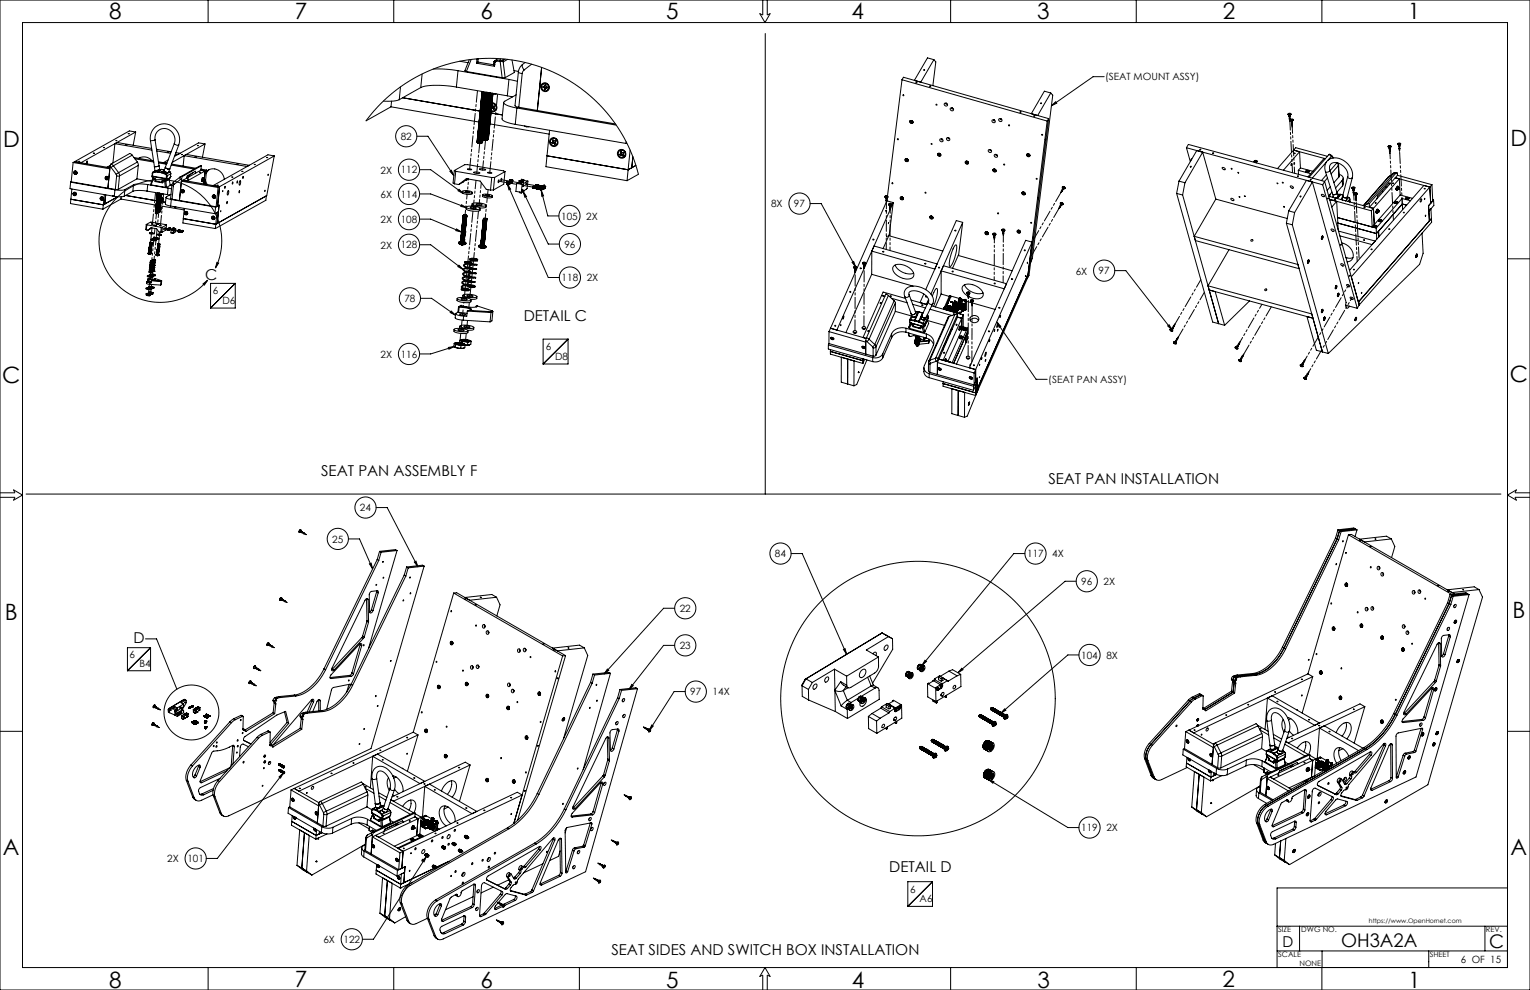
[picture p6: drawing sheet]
<svg xmlns="http://www.w3.org/2000/svg" width="864mm" height="559mm" viewBox="0 0 864 559" stroke-linecap="round" stroke-linejoin="round" font-family="sans-serif">
<defs><g id="words">
<g font-size="12.7">
<text x="62" y="11">8</text>
<text x="166" y="11">7</text>
<text x="271" y="11">6</text>
<text x="376" y="11">5</text>
<text x="481" y="11">4</text>
<text x="585" y="11">3</text>
<text x="690" y="11">2</text>
<text x="795" y="11">1</text>
<text x="2" y="83">D</text>
<text x="853" y="82">D</text>
<text x="852" y="216">C</text>
<text x="1" y="216">C</text>
<text x="3" y="350">B</text>
<text x="854" y="349">B</text>
<text x="2" y="483">A</text>
<text x="853" y="482">A</text>
<text x="62" y="558">8</text>
<text x="166" y="557">7</text>
<text x="271" y="558">6</text>
<text x="376" y="558">5</text>
<text x="481" y="558">4</text>
<text x="586" y="558">3</text>
<text x="690" y="557">2</text>
<text x="795" y="558">1</text>
</g>
<g font-size="10.6">
<text x="757" y="535">OH3A2A</text>
<text x="841" y="535">C</text>
</g>
<g font-size="8.5">
<text x="116" y="158">C</text>
<text x="296" y="181">DETAIL C</text>
<text x="181" y="269">SEAT PAN ASSEMBLY F</text>
<text x="592" y="273">SEAT PAN INSTALLATION</text>
<text x="75" y="363">D</text>
<text x="502" y="492">DETAIL D</text>
<text x="345" y="539">SEAT SIDES AND SWITCH BOX INSTALLATION</text>
<text x="724" y="535">D</text>
</g>
<g font-size="5.6">
<text x="624" y="45">(SEAT MOUNT ASSY)</text>
<text x="226" y="79">82</text>
<text x="215" y="98">2X</text>
<text x="226" y="98">112</text>
<text x="215" y="112">6X</text>
<text x="226" y="112">114</text>
<text x="435" y="117">8X</text>
<text x="448" y="117">97</text>
<text x="215" y="126">2X</text>
<text x="226" y="126">108</text>
<text x="317" y="124">105</text>
<text x="331" y="124">2X</text>
<text x="215" y="140">2X</text>
<text x="226" y="140">128</text>
<text x="319" y="140">96</text>
<text x="607" y="155">6X</text>
<text x="620" y="155">97</text>
<text x="317" y="159">118</text>
<text x="331" y="159">2X</text>
<text x="120" y="166">6</text>
<text x="126" y="172">D6</text>
<text x="228" y="170">78</text>
<text x="308" y="198">6</text>
<text x="215" y="202">2X</text>
<text x="226" y="202">116</text>
<text x="313" y="203">D8</text>
<text x="592" y="216">(SEAT PAN ASSY)</text>
<text x="203" y="289">24</text>
<text x="188" y="306">25</text>
<text x="437" y="315">84</text>
<text x="580" y="315">117</text>
<text x="594" y="315">4X</text>
<text x="610" y="330">96</text>
<text x="623" y="330">2X</text>
<text x="384" y="345">22</text>
<text x="73" y="371">6</text>
<text x="384" y="366">23</text>
<text x="610" y="372">104</text>
<text x="624" y="372">8X</text>
<text x="79" y="376">B4</text>
<text x="390" y="392">97</text>
<text x="402" y="393">14X</text>
<text x="610" y="469">119</text>
<text x="624" y="469">2X</text>
<text x="94" y="487">2X</text>
<text x="106" y="487">101</text>
<text x="514" y="504">6</text>
<text x="519" y="509">A6</text>
<text x="183" y="532">6X</text>
<text x="194" y="532">122</text>
<text x="825" y="544">6 OF 15</text>
</g>
<g font-size="4.2">
<text x="721" y="526">SIZE</text>
<text x="735" y="526">DWG NO.</text>
<text x="839" y="526">REV.</text>
<text x="721" y="540">SCALE</text>
<text x="733" y="545">NONE</text>
<text x="807" y="540">SHEET</text>
</g>
<text font-size="3.5" x="773" y="521">https://www.OpenHornet.com</text>
</g></defs>
<g fill="none" stroke="#000" stroke-width=".56">
<path d="M0 0h864v559h-864zM13 13h838v533h-838zM117 0v13M222 0v13M327 0v13M431 0v8h-2l3 5 3-5h-2v-8M432 19v260M537 0v13M641 0v13M746 0v13M245 39l14 1M259 40l28 5"/>
<path d="M259 40l-1 9M260 35h4M265 34l-3 6h1M266 34l-3 6M269 36l10 1M269 33h.1M269 33v3M270 35l9 2M270 35l-1 1M270 33h-1M270 33h.1M270 33v2"/>
<path d="M279 37h.1M279 35v2M279 35h.1M280 34h2M280 34l-1 1M280 34l2 1M280 34h.1M282 34v1M282 35l1 9M282 35h.1M282 35h2M282 33v1"/>
<path d="M284 34v1M284 35h.1M284 34h-2M284 33v1M284 35l1 9M285 33l-1 1M287 34l-3 1M289 34l1 7-5 3M290 40h3M295 36l-2 2v3M295 36v2l1 2M296 40l-1 2"/>
<path d="M296 35l-1 1M300 36l-4 4M306 38l-3 24M521 39l1 1zM527 34l-7 12M527 34l1 1-1 13M527 34l-3-1-8 12M221 57v3M225 56l-3 1h-6M226 49l-1 7M227 55l44 8M237 49l-12 7"/>
<path d="M238 42l-1 7M258 49l-13-1-5 1h-3M258 49l28 5M263 40l20 4M271 60h3M271 59h3M271 59h.1M271 59l1 1M271 59h4M271 59h1M271 58h4M271 58h.1"/>
<path d="M271 58h1M271 57h4M271 57h.1M272 58h.1M272 57h3M272 57h.1M272 56h3M272 56h.1M272 56v1M272 60h2zM272 55h3M272 55h.1"/>
<path d="M272 59h-1M272 59h2zM272 54h3M272 58l3 1h-4M272 54h.1M272 54v1M272 58l-1 1M272 58h2M272 54v1a1.7 1.7 0 0 0 3-1M272 53h3M272 53h.1M272 58h2h-2"/>
<path d="M272 57h2zM272 52v1M272 57h2M272 52h3M272 52h.1M272 56h2h-2M272 55h2zM272 54h2M272 53l3 1h-3M272 53h3zM274 60h-1h-2h1M274 59l-1 1-2-1"/>
<path d="M274 58h-3h1M274 57l1 1h-1l-3-1h1M274 55h-2M274 56l1 1h-1h-2M274 59l1 1M274 59h.1M275 56l-1 1-2-1M275 59h2M275 59h2a2 2 0 0 1 3 1 2 2 0 0 1-3 2M275 55a1.8 1.8 0 0 1-3 1v-1M275 58h.1M275 57h.1"/>
<path d="M275 55h-1h-2M275 52h-3M275 53v1h-1h-2v-1M275 56h.1M275 60h-1M275 53h-1h-2M275 55h.1M275 52v1h-1l-2-1M275 54h.1M275 58v1M275 58h2zM275 54v1"/>
<path d="M275 53h.1M275 57h2zM275 52v1M275 53h1M275 53h3M275 55h3a1.9 1.9 0 0 1-3 1M275 53v1M276 53h-1M276 52h.1M276 52l-1 1M276 52h1M277 60h-2"/>
<path d="M277 60a1.8 1.8 0 0 1-3 0M277 59h-3M277 59a1.8 1.8 0 0 1-3 0M277 58h-2M277 58a1.8 1.8 0 0 1-2 1M277 58h1a1.8 1.8 0 0 1-3 0M277 60h1M277 57h1a1.9 1.9 0 0 1-3 1l3-1M277 56l1 1a1.9 1.9 0 0 1-3 0M277 56h-2M278 56h-3M278 60h-4"/>
<path d="M278 56a1.8 1.8 0 0 1-3 0M278 55h-3M278 60h.1M278 60h-1M278 59h-4M278 58a2.1 2.1 0 0 1 2 2 2.1 2.1 0 0 1-1 2M278 55a1.9 1.9 0 0 1-3 0M278 54h-3M278 58h-3M278 54a1.9 1.9 0 0 1-3 0M278 53l-3 1M278 58a2.5 2.5 0 0 1 3 3 2.5 2.5 0 0 1-4 2"/>
<path d="M278 58h.1M278 53h-3M278 53a1.8 1.8 0 0 1-3 1M278 57h-3M278 53h-2M278 53a1.8 1.8 0 0 1-3 0M278 57h.1M278 56h-3v1M278 56h.1M278 53h2M278 60h1v1M278 55h.1"/>
<path d="M278 54h.1M283 44h2M284 58l-1 9a9 9 0 0 0 8 3M286 54l3 1M287 45l5 1M287 45l-1 9M291 54l-7 4a8 8 0 0 0 8 3M293 41l-2 19 2 1M293 41l2 1M295 42l-2 19M307 49h.1M307 47a2.1 2.1 0 0 1 3 1 2.1 2.1 0 0 1-1 3"/>
<path d="M307 47h.1M307 49v1M307 50h.1M307 49l1 1M308 48l-1 1M308 48l1 1M308 48h.1M308 50h.1M308 50h-1M308 50h1M309 49h.1M309 49l-1 1"/>
<path d="M309 51h.1M309 49v1M509 45l1-1 82 23M509 45l-8 66M509 45l82 23M589 51l4 1-7 13-4-1zM593 52l1 2-11 92-1 2M593 60l3-3v1zM623 43h-6l-24 17M65 79h1zM72 75h1zM77 75l-31 17-4-1"/>
<path d="M77 75l-2 7M77 75l-4-1-31 17M85 79a8 8 0 0 1 8-9 8 8 0 0 1 8 9v3M85 79l2 15M88 79a6 6 0 0 1 5-6 6 6 0 0 1 6 7l-1 1M88 79h-3M88 79l2 15M221 60l-14 8 8-10 11-9 13-7 11-5 13-3 13-1 13 1 13 3 13 5 11 6 9 8 9 10 6 8 4 7 4 8 2 9-6 4M221 60l50 9M235 77h7l14 22M269 80h2h1M269 80h1"/>
<path d="M269 79h4M269 79h.1M269 79h1M269 78h4M269 78h.1M269 78l1 1M270 78h.1M270 77h3M270 77h.1M270 77v1M270 76v1M270 76h3"/>
<path d="M270 76h.1M270 80h-1M270 80h2h-2M270 75h.1M270 75h3M270 79h2zM270 74h3M270 74h.1M270 78h2M270 73h3M270 73h.1M270 77h2"/>
<path d="M270 72h3M270 72h.1M270 76h3h-3M270 72v1M270 76h2zM270 72h1M270 71h3M270 71h.1M270 71h1M270 75h2zM270 70h3M270 74l3 1h-3"/>
<path d="M270 70h.1M270 70l1 1M270 74v1M270 74h2M270 74h3h-3M270 69h4M270 69h.1M270 73h3zM270 69h1M270 68h4M271 72h2h-3M271 68h.1"/>
<path d="M271 67h3M271 67h.1M271 71h2zM271 67v1M271 66h3M271 70h2M271 66h.1M271 65h3M271 69l2 1h-2M271 65h.1M271 69h2zM271 69h-1"/>
<path d="M271 64h3M271 64h.1M271 68l-1 1M271 68h3h-3M271 64v1M271 63h3M271 68h2h-2M271 63h.1M271 67h2zM271 62h3M271 62h.1M271 66v1"/>
<path d="M271 66l3 1h-3M271 66h2M271 62v1M271 66h2h-2M271 61h3M271 61h.1M271 61h1M271 65h2zM271 65h2M271 64h3h-3M271 60h1M271 63h3z"/>
<path d="M272 61l2 1h-2M272 61h2zM272 60h2M272 60l-1 1M272 80h-3M272 77l-2 1M272 79v1h-1h-2l1-1M272 79h-1h-2h1M272 78h-2M272 76h-2M272 78v1l-3-1h1M272 77l1 1h-1h-3h1"/>
<path d="M272 77h1a1.8 1.8 0 0 1-3 0M272 80h.1M273 76a1.9 1.9 0 0 1-3 0M273 79h.1M273 78h.1M273 78v1M273 75l-1 1-2-1M273 77h.1M273 73h-3M273 77v1M273 76v1M273 74h-1h-2"/>
<path d="M273 78l1 1M273 77h2M273 73v1h-1l-2-1M273 79h1M273 71h-2M273 76h.1M273 75v1M273 72v1h-1h-2M273 75h.1M273 75h-3v1M273 72l-1 1-2-1h1M273 79h2z"/>
<path d="M273 71v1h-1h-2l1-1M273 79h2M273 78h2a1.8 1.8 0 0 1-2 0M273 74h.1M273 73h.1M273 71h-1h-2h1M273 68h-2M273 70a1.7 1.7 0 0 1-2 1l-1-1M273 72h.1M273 76h3a1.9 1.9 0 0 1-3 1M273 69a1.9 1.9 0 0 1-3 0M273 71h.1"/>
<path d="M273 71h1M273 75h2M273 70h.1M273 68h1h-1h-3h1M273 70l1 1M273 74v1M273 74h3zM273 70h1M273 67h1l-1 1-2-1M273 69h.1M274 73h2zM274 69h.1"/>
<path d="M274 66h-1h-2M274 69h2M274 73h-1M274 72h2zM274 68h.1M274 72h-1M274 65v1h-1l-2-1M274 67h.1M274 63h-3M274 64v1h-1h-2M274 71l-1 1M274 71h2a1.9 1.9 0 0 1-3 1"/>
<path d="M274 67v1M274 64l-1 1-2-1M274 71h-1M274 71h2M274 69l-2 1h-2l1-1M274 66h.1M274 70h-1M274 70h2a1.9 1.9 0 0 1-3 0M274 63h-1h-2M274 69l-1 1M274 65h.1M274 60h-2"/>
<path d="M274 62a1.8 1.8 0 0 1-3 0M274 64h.1M274 61v1h-1h-2l1-1M274 68v1M274 68h2zM274 61a1.8 1.8 0 0 1-3 0h1M274 63h.1M274 66h2zM274 60v1h-1l-2-1M274 62h.1M274 66v1M274 62l1 1"/>
<path d="M274 66h3zM274 62h1M274 61h.1M274 61h1M274 65h3h-3M274 65h3zM274 64h3zM274 63a1.7 1.7 0 0 1-3 1v-1M274 60h1M274 63v1M274 63h3a1.9 1.9 0 0 1-3 1M275 63h-1"/>
<path d="M275 62h2a1.9 1.9 0 0 1-3 0M275 62h-1M275 61l-1 1M275 61h-1M275 61h2M275 60l-1 1M275 60h2a1.8 1.8 0 0 1-3 1M275 78h-2M275 79h-2M275 77l-2 1M275 77h1a1.8 1.8 0 0 1-3 1M275 77h-2"/>
<path d="M275 77h1a1.9 1.9 0 0 1-3 0M275 76h-2M276 76h-3M276 76a1.9 1.9 0 0 1-3 0M276 75h-3M276 75h-1M276 75a1.8 1.8 0 0 1-3 0M276 78l-2 1M276 74h-3M276 74a1.8 1.8 0 0 1-3 1M276 78h.1M276 78h-3"/>
<path d="M276 74a1.9 1.9 0 0 1-3 0M276 77h-3M276 73a1.8 1.8 0 0 1-3 0M276 77h.1M276 72v1a1.8 1.8 0 0 1-3 0M276 72a1.8 1.8 0 0 1-3 0M276 71h-2M276 71h.1M276 71a1.8 1.8 0 0 1-3 0M276 70h-2M276 69l-2 1M276 69h-2"/>
<path d="M276 69a1.8 1.8 0 0 1-3 1M276 73h-3M276 69a1.9 1.9 0 0 1-2 0M276 73h.1M276 72h-3l1 1M276 68a1.8 1.8 0 0 1-2 1M276 68h-2M276 72h.1M276 72h-3h1M276 68h1a1.9 1.9 0 0 1-3 0M276 71h-3M276 67h-2"/>
<path d="M276 67h1a1.8 1.8 0 0 1-3 0M276 70h-3M276 70l34 6M277 66a1.9 1.9 0 0 1-3 1M277 70h.1M277 70h-4M277 66a1.8 1.8 0 0 1-3 0M277 69h-3M277 65a1.8 1.8 0 0 1-3 0M277 69h.1M277 64v1a1.9 1.9 0 0 1-3 0M277 68h-3"/>
<path d="M277 64a1.9 1.9 0 0 1-3 0M277 63h-3M277 67h-3M277 63h-2M277 63a1.8 1.8 0 0 1-3 0M277 66h-3M277 62h-2M277 66h.1M277 61h-2M277 61l-2 1M277 65l-3 1M277 61a1.9 1.9 0 0 1-3 1"/>
<path d="M277 61h.1M277 65h-3M277 61a1.9 1.9 0 0 1-3 0M277 64h-3v1M277 65h.1M277 64l7 1M277 64h-3M277 64h.1M277 63h.1M277 62h-3M277 62h.1M277 61h-3"/>
<path d="M278 61h-1M278 61h.1M278 60l-1 1M278 60v1M278 61h1M278 61l1 1M279 61h.1M279 61h-1M279 61v1M279 62h.1M291 70l62 11M292 61l56 10"/>
<path d="M292 61l-1 9M293 61l54 9M296 71l2 1M310 74l-1 14M312 78a2.1 2.1 0 0 1 2 1 2.1 2.1 0 0 1 0 3M312 79h.1M312 79v1M312 80h.1M312 79h2l-1 2M514 68h1v1M514 69h.1M514 69h1"/>
<path d="M515 69h-1M515 69h.1M590 78v1zM591 68l-11 89M592 67l-1 1M592 67l-11 88-1 2M727 64l1 1M727 64a.8 .8 0 0 1 1 0 .8 .8 0 0 1 0 1 .8 .8 0 0 1-1 0zM727 65h1M728 64v1M728 64h.1M728 65h.1"/>
<path d="M728 65v1M728 66v1M728 66h.1M728 67v1v-1M728 67h.1M728 68h2M729 65h-1M729 64h.1M729 64l-1 1M729 68h.1M729 67v1M729 68v1h1"/>
<path d="M729 67h.1M729 69h.1M729 69v1M729 69l1 1M730 68v1M730 70l-1 2v-2M730 70h-1M730 69h-1M730 68h-1M730 68h.1M41 92l21 3M41 92l-1 11"/>
<path d="M42 97v1M42 91l20 4M42 91l-1 1M42 97h.1M42 98h.1M42 97l1 1M43 97h.1M43 97h-1M43 98h-1M43 98h.1M43 97v1M44 91h1z"/>
<path d="M49 92v-1v1M53 86v1zM58 83h1zM60 100h.1M60 100h1v1M62 94l1 1M62 94l-1 12M62 93l-2 1M63 93l1 1M63 93l-1 1M63 95l3 3M64 94l-1 1"/>
<path d="M64 94l3 3M65 81l-1 11M65 81l21 4M65 81l1-1 20 4M66 98v1M66 99l-1 8M67 97l-1 1M67 97v2M67 99h-1M67 99v8M71 82h1zM75 88l-2-1-10 6"/>
<path d="M75 88l-11 6M75 88l3 3M76 89l11 2M76 89h.1M76 90l11 1M78 91v2M78 91l-11 6M78 93l-11 6M78 93l-1 8M78 89h3h1l4 2M79 89h-1M86 99v1"/>
<path d="M86 99h.1M86 98h.1M86 98v1M86 99l7 2M86 97v1M86 100h1M86 100l1 1M87 100h-1M87 97l-1 1M87 97h.1M87 97h-1M87 100l6 1"/>
<path d="M87 100v1M87 100h.1M87 94v2M87 96h1M87 96h3h-2M88 96l-2 1M88 96l-1 1M88 96h.1M88 84l9 2M88 85l8 2M89 97h.1M89 97h-2"/>
<path d="M89 97l2 1M89 97h2M90 92l4 1M90 94h-3M90 94v2M90 96h-2M90 96h.1M90 96h-3M91 96h.1M91 96l-2 1M91 96h-1M91 98h.1"/>
<path d="M91 96h2M91 97v1M91 97h1M91 98l3 1M92 97h1h1M92 97l-1 1M92 97l2 1M93 96l1 1M93 96l-2 1M93 97h1M93 97l2 1M93 94v2"/>
<path d="M93 92h1zM93 94l2 1M94 99h.1M94 97h1M94 97l1 1M94 98v1M94 99v2M95 95h1M95 86h.1M95 90l-3 2h2l-5-1M95 97h1M96 97v1"/>
<path d="M96 97h.1M96 97l-2 1M96 95h-1M96 95l-1 2M96 100v1M96 100h.1M96 98v2M96 98l-2 1M96 98h.1M97 93l13 2M98 81l-5 13 2 1M98 81l3 1"/>
<path d="M99 86l3 1h-2h-1M101 82h.1M101 82l-5 13M102 100h-1M102 100h.1M102 87h1zM103 100v1M103 100h-1M104 88l1-1 36 6-2 1zM104 88l-1 6M109 97l-3 3M110 89h1z"/>
<path d="M110 98v-1l-4 2-1 2M111 82h1zM113 97h.1M113 96l-10 6M113 96h3M113 95l4 1M114 94l-12 6M114 94l-11 6M114 94l-1 2M116 81l-19 11M116 81l-2 8M116 81h-4l-14 7"/>
<path d="M116 96l-10 6h-3M116 96l-1 8M117 97a6 6 0 0 1 10 4M117 96l-1 8M117 96h-1M118 96l-2 2M131 100h.1M134 93h.1M137 97h.1M137 100v1zM144 93h.1M150 89h1z"/>
<path d="M151 98v1zM155 88l-31 17M155 88l-4 22-29 17M155 88l-4-1-31 18h4M237 96h6l18 13M254 97l1-1 1 3zM256 96l6-3h2l21 4M256 96l1 1M256 96v7l1 1M257 97l21 3M257 97v7M264 95l2 1z"/>
<path d="M267 97h1a1.7 1.7 0 0 1 3 1zM269 80h.1M269 80l1 1M270 81h2zM270 81h.1M271 95l3 1a1.6 1.6 0 0 1-3 0zM272 81h-2M272 80l-2 1M275 97l3 1zM285 97l-6 3M285 97l-1 7-6 3M309 88l46 8"/>
<path d="M309 88l-1 6 46 8M312 80v1M313 81h-1h1M313 81h.1M313 81h-1M350 87v1M350 85a2.1 2.1 0 0 1 3 1 2.1 2.1 0 0 1-1 3M350 85h.1M350 86h1M350 86h.1M350 87h.1M350 86v1"/>
<path d="M350 87l1 1M350 87h1M351 87h-1M351 86h.1M351 86h1v1M351 86h-1M351 86v1M351 87h.1M351 87l-1 1M351 88h.1M351 87h1M351 87v1"/>
<path d="M352 87l-1 1M352 87h.1M352 89h.1M353 80v1M354 81h-1M355 96l-1 6M356 85l-1 11M357 89v6l-2 1M359 93l-4 3M511 90h1v1M511 90h.1M511 90h1"/>
<path d="M511 90l1 1M511 91h1M512 91h-1M512 90h-1M512 90h.1M512 90l-1 1M512 90v1M512 91h.1M529 87h1l1 1M529 87h.1M530 87h.1M530 88h.1"/>
<path d="M530 87v1M530 88h1M530 87h1M531 87v1M545 91h1v1M545 91h.1M545 91v1M545 92h1M546 92h-1M546 92h.1M546 91v1M546 91h.1"/>
<path d="M561 96h1v1M561 96h.1M561 96h1M562 96h-1M562 96h.1M580 87h1v1M580 87h.1M580 87v1M580 88h.1M580 88h1M580 87l1 1M581 88h-1"/>
<path d="M581 88h.1M670 83l77 21M670 83l1-1 77 20M670 83l2 8M673 90h-1M679 86l-4-1-10 17M679 86l-10 17M679 86l7 26M690 95a1 1 0 0 1 2 0 .9 .9 0 0 1-1 1 .9 .9 0 0 1-1-1zM708 91h1M708 91l1 1M708 91h.1"/>
<path d="M708 92h.1M709 91h-1M709 91h.1M709 92h.1M709 91v1M710 91h-1M710 91h.1M729 92v1zM730 85l4 1M730 85l-9 10M730 85l18 5-1-1-9 11M730 85l1-2 18 5"/>
<path d="M730 86l1 1zM731 92l-1 1zM733 96v2M733 96l7 2M734 86l-10 10M734 86v9M734 95l-1 1M734 95l7 2M737 96h1a.9 .9 0 0 1 1 0 1 1 0 0 1 0 2 1.1 1.1 0 0 1-2-1zM737 97h.1M738 97h.1M739 97h.1"/>
<path d="M748 97a6 6 0 0 1 2-7 6 6 0 0 1 8 0 10 10 0 0 1 5 10M748 97l4 13M749 99l-3 3M749 91l-8 10M750 87l1 1M750 87l-11 13M750 87l2 1M750 87h.1M751 96a3 3 0 0 1 1-4 3 3 0 0 1 4 0 7 7 0 0 1 5 8M751 96l4 13-1 1h-2M751 96l-1 1h-2M751 88l-2 3"/>
<path d="M751 88l1 1M752 88h-1M752 88l1 1M755 92l1 1M755 93v-1l-4 4M755 93l1 7M755 93l-4 5M756 93v7M756 93h-1M756 100l-3 3M756 98l1 1a1.7 1.7 0 0 1 1 3M761 100l-3 10v1"/>
<path d="M761 100l1 1 1-1M784 83h1M784 82a.8 .8 0 0 1 1 0 .8 .8 0 0 1 0 1 .8 .8 0 0 1-1 0zM784 100h.1M784 100l-14 16 14-16M784 83h.1M784 82v1M784 82h.1M784 83v1h1M784 84h.1M784 84v1M785 82h-1"/>
<path d="M785 83h.1M785 83h-1M785 82l-1 1M785 82v1M785 82h.1M785 84h-1M785 84v1M785 83v1M785 85v2l-1-2M785 85h-1M785 84h.1M787 98l-15 17"/>
<path d="M787 98l-3 2M787 98h.1M788 98h1v1M788 98h-1M788 98l-15 17M788 97l-1 1M789 99l-16 18M789 99l19 5M789 81l1 1M789 81a.8 .8 0 0 1 1 0 .8 .8 0 0 1 0 1 .8 .8 0 0 1-1-1zM789 81h.1M789 81h1"/>
<path d="M789 82h.1M789 82l1 1M790 81h.1M790 83v1M790 84v1v-1M790 84h.1M790 83h.1M790 82h-1M790 82h.1M790 82v1M791 81l-1 1M791 81h.1"/>
<path d="M40 103l25 4M40 103v4l24 4M40 112l18 4M40 112v3l18 3M40 103l21 3M40 103h.1M41 107l-1 5M42 109h.1M42 109h1v1M42 110h.1M42 109v1M43 110h.1"/>
<path d="M57 112h.1M57 111l1 1v1M57 111h.1M57 112h1M58 112h.1M58 112h-1M58 116v2M59 110l-1 6M60 110l-1 5-1 1M60 101h.1M60 100v1M60 100l1 1"/>
<path d="M61 101h.1M61 101h-1M61 106l4 1M63 111h1M64 111h.1M65 107l-1 4M66 111l-8 5M67 107h-2M68 112l-10 6M68 112l20 4M68 111v1M70 111h-6"/>
<path d="M70 107h-5M70 107v4M71 110l17 3M75 108l-5 3M75 104l-5 3M75 104v4M77 101l-10 6M77 101l9 1M83 108l-5-1-3 1M83 108l12 2M83 104h-4h-4M83 104l12 2"/>
<path d="M83 104v4M85 104l8 2M86 101h.1M86 101l-1 3M86 101h1M87 101h-1M87 101l-2 3M87 101h.1M87 101h1M87 101l1 1M88 101h.1M88 102l4 1"/>
<path d="M88 101h-1M88 102h.1M88 120h.1M88 120h1M88 119h1M88 119h.1M88 118h.1M88 118h1M88 102l3 1M88 120h1h-1M88 119h1zM88 119v1"/>
<path d="M88 101v1M88 117v1M88 117h1M88 117h.1M88 118v1M88 116h1M88 116h.1M88 116v1M88 115h1M88 115h.1M88 115v1M88 114h.1"/>
<path d="M88 114h2M88 114v1M88 116h1zM88 114h1M88 113l1 1M88 113h.1M88 113h2M88 113h1M88 112h2M88 112l1 1M88 112h.1M89 112h.1"/>
<path d="M89 114h-1M89 112h1M89 114h.1M89 113h-1M89 113h.1M89 111h1M89 111h.1M89 112h1zM89 110h1M89 110h.1M89 120h-1M89 111h1z"/>
<path d="M89 109v1M89 109h.1M89 109h1M89 109h1zM89 119h.1M89 119l-1 1M89 119h-1M89 118h.1M89 118l-1 1M89 120h.1M89 117h.1M89 118h-1"/>
<path d="M89 117h-1M89 117l-1 1M89 120h1M89 119v1M89 119l1 1M89 117v1M89 116h-1M89 119h1M89 115h.1M89 118h1M89 118v1M89 115l-1 1"/>
<path d="M89 117h2M89 116h.1M89 116v1M89 115h-1M89 116l-1 1M89 116h2M89 117h1M89 116h1M89 115l1 1M89 115h2M89 117h1zM89 115h1"/>
<path d="M90 114h.1M90 114h1h-1M90 114v1M90 116h-1M90 113h-2M90 113h-1M90 116h.1M90 112h-1M90 115h1M90 115h-1M90 113h.1M90 113v1"/>
<path d="M90 111h.1M90 111h-1M90 113h1h-1M90 114h1M90 112h.1M90 109h.1M90 113h1M90 110h-1M90 112h1zM90 110h.1M90 112h1M90 109h-1"/>
<path d="M90 111h1M90 109v1M90 109h1M90 120h-1M90 119v1M90 120h.1M90 119l-1 1M90 119h-1M90 110h1M90 118h-1M90 118l-1 1M90 118h.1"/>
<path d="M90 119h.1M90 117l-1 1M90 117h-1M90 116v1h-1M90 117h.1M91 117h.1M91 115h-2M91 115l-2 1M91 115h-1M91 117h-2M91 116l13 2M91 116h.1"/>
<path d="M91 116h-2M91 114h-1M91 114h.1M91 113h-1M91 115h.1M91 113h.1M91 114h2M91 112h-1M91 112h.1M91 111h-1M91 112l-1 1M91 110h-1"/>
<path d="M91 112l1 1h-1M91 112h1v1M91 110h.1M91 111l-1 1M91 112v1M91 111l1 2h-1M91 111h.1M91 109h-1M91 109l-1 1M91 110l-1 1M91 109h1M91 112h1"/>
<path d="M91 113h1M92 103h.1M92 103h-1M92 102l-1 1M92 112l-1 1M92 102h.1M92 102v1M92 113h.1M92 112h.1M92 102h1M93 102h.1M93 102h1"/>
<path d="M93 102v4M93 101h.1M93 101v1M93 106h1M93 101h1M94 102v4M94 101v1M94 111l-1 4 3 1M94 101h.1M95 110h1M95 106l2 1M95 106v4"/>
<path d="M95 101h.1M95 101l1 4-2 1M95 101l-1 1M96 101h-2M96 100l-2 1M96 104h1M96 116l25 5M97 110l-3 1 3 2M97 113l25 4M97 113l-1 3M97 104l-1 8h1M97 104l1 1"/>
<path d="M97 112l4 1M98 105l-1 7M98 103l-1 1M98 103v1M98 104v1M98 117h1M99 117h.1M101 113l21 4M101 100l1 1M101 100l-3 3M102 101l-4 3M103 101h-1"/>
<path d="M103 101l-2 12M103 108h.1M103 107h1l-1 2M103 107h.1M103 107v1M103 108h1M103 102h-1l21 4M103 102l21 3M104 108h.1M104 118l-1 5M105 120h.1M105 120h1l-1 1"/>
<path d="M106 100h-1M106 100h.1M106 101h.1M114 102h.1M114 102h1M115 100v1M115 100l-1 2h1M115 102h.1M115 100l-1 1v2M115 101l-1 1M115 101h.1M115 101v1"/>
<path d="M116 102l1 2M120 111h.1M120 110h.1M120 110h1v2M120 111h1M121 111h-1M121 111h.1M121 112h.1M122 117l-1 4M123 105h.1M123 116l-1 1M123 106l-1 11"/>
<path d="M123 120h-1v7M123 120v6M123 120l-2 1M124 116l-1 10M124 116h-1M124 116l-2 1M124 116l-1 4M124 105l-1 11M124 105l-1 1M125 119h-1zM126 108h.1M127 105v1z"/>
<path d="M128 114v1zM129 108v1l-1 1zM131 103v1zM134 102v1zM135 108v1zM136 102v1l-1 2zM150 107l-1 1zM150 111v2l-28 16M237 109h6l20 8M257 104h2M259 104l4-3 8 1 3 5h3M259 107l2 2-2-1z"/>
<path d="M260 116l3 1h-3zM261 108a2 2 0 0 0 3 2h2l1-1M261 108h3h3l-3 1zM263 108h2zM263 102h.1M263 117a2.2 2.2 0 0 0 3 2h1a2.6 2.6 0 0 0 4-1M263 117l4-1a3 3 0 0 1 4 2h-5zM264 101l-5 3M264 101l-1 1M265 117h4l-2 1zM266 115l1 1M267 115h4a2.6 2.6 0 0 1 3 1h-4h-3z"/>
<path d="M269 115l3 1h-2zM272 110a2.2 2.2 0 0 0 4 2l2-1M273 110h2a2.5 2.5 0 0 1 3 1h-2a2.5 2.5 0 0 1-3-1zM274 110h2zM274 116v1h-3M278 100l-1 7M278 107h-1M279 100h-1M279 100l-1 7M282 101l-1 2zM283 101v1zM286 104h.1"/>
<path d="M286 102v2M286 104h1M286 102h.1M286 104l23 53h7M286 102h1M286 104l2 3h-1zM287 102l-1 2M287 102h.1M287 104h.1M287 103v1M287 103h.1M287 102v2"/>
<path d="M287 102v1M287 103h1M288 103l-1 1zM288 103l-1 1M288 104h-1M288 103h-1M288 102v1M288 102l-1 1M288 103v1M288 103h.1M288 102l-1 2M288 102h.1"/>
<path d="M288 102h1M288 103h1M288 102l1 1M289 103h.1M289 102h.1M289 102v1M289 102l-1 1M289 103h-1M289 102v1zM292 104h3M292 104l-1 4 3 1M293 103l-1 1"/>
<path d="M293 102v1l1 1M293 102h1M293 102h.1M293 109h1M293 108v1M293 102l1 1M294 102l-1 1M294 109h.1M294 101v1M294 101h1M294 103h1M294 102h.1"/>
<path d="M294 102v2M294 108v1M294 101h.1M294 101h2M294 108h1M294 108h.1M295 108h.1M295 102h.1M295 104l-1 5M295 108h-1M295 107h.1M295 107v1"/>
<path d="M295 102h-1M295 108v-1l-1 1M295 105h.1M295 108l14 30h7M295 108l2 3h-1zM295 104v1zM295 103h.1M295 101h1M296 102h2M296 101h-1M296 101h.1M296 101l-1 2"/>
<path d="M297 103v1zM298 102l-3 2M298 102v4l-3 2M301 105v1zM301 105h.1M301 106h.1M301 105v1v-1M301 105v1M301 105h2M301 105h1M302 105v1M302 106h.1"/>
<path d="M302 105h.1M302 105v1zM302 104v1M302 104h.1M303 105l-1 1M303 104h-1M303 104v1M303 104h.1M303 105v1M303 105h.1M303 104l-1 1M303 106h.1"/>
<path d="M303 104v1zM303 105v2M303 107h.1M303 104v1v-1M303 106v1M303 106h1M303 104v2M304 106h-1M304 105h-1M304 106l-1 1M304 105v1M304 105h.1"/>
<path d="M304 106v1M304 106h.1M304 107h.1M304 106v1zM304 106v1l1-1M304 105l1 1M304 106h1M304 105v1v-1M304 105h1M305 107h.1M305 106h.1M305 106l-1 1 1-1"/>
<path d="M305 105v1M305 105h.1M305 106v1M305 105v1zM306 107l3 15h6M306 105h-1M306 105l-1 1M306 105h.1M306 107l1 4h-1zM306 107h-1M306 105l-1 2M306 107h.1"/>
<path d="M306 105v1M306 106v1M306 106h.1M306 106h-1l1 1M306 105v1zM306 106l1 1M307 105h-1M307 105l-1 1M307 105h.1M307 107h.1M307 105v2M307 106h1"/>
<path d="M307 106h.1M307 105h1M307 106v1M307 105v1M307 105v1v1M308 106h-1M308 106h.1M308 105h.1M308 105v1M457 115h7l19 36M499 111l1 1 1-1M500 111h.1"/>
<path d="M500 112h1M500 112h.1M500 113v1M500 113h1M500 112v1M500 114l-17 39M500 111h1M501 111h-1M501 111h.1M501 113l-1 1M501 112v1M501 113l3 1"/>
<path d="M501 112h.1M502 115v1l1-1M502 115h.1M502 116h1M502 116v1l1-1M502 116h.1M502 115v1M502 117v1M502 117h1M502 116v1M502 118l-14 33M503 115h-1"/>
<path d="M503 115h.1M503 117l-1 1M503 116v1M503 115v1M503 116h.1M503 116h-1M504 114l-1 4M504 114l-2 18-4 8M508 112l1-1 1 1M509 112h.1M577 109l1-1v2M577 109h.1"/>
<path d="M577 109h1M578 109h-1M578 109h.1M586 112h.1M598 117h.1M598 117v1v-1M598 116h1M598 115l2-1v1M598 116v1M599 116h.1M599 116h-1M599 115a.7 .7 0 0 1 0-1 .7 .7 0 0 1 1 1 .7 .7 0 0 1-1 1v-1v1"/>
<path d="M599 116l-1 1M599 108h1M599 108v1l1-1M600 107h.1M600 107v-1v1M600 107l-1 1M600 106l1-1v1M600 106h.1M600 105h1a.6 .6 0 0 1 0 1 .6 .6 0 0 1 0 1 .7 .7 0 0 1-1-1zM600 115h.1M600 107v1M664 109l4 1"/>
<path d="M664 109l20 73 4 1M665 102l4 1M665 102l-1 7M668 110l20 73M669 103l-1 7M686 112l-12 21 59 16v3l-58-16M686 112l41 11M695 112a1 1 0 0 1 2 0 1.1 1.1 0 0 1-1 2 .9 .9 0 0 1-1-1zM727 119l4 1M727 119l-1 7M728 105h1a.9 .9 0 0 1 1 0 1.1 1.1 0 0 1-1 2 .9 .9 0 0 1-1-1zM731 120l-2 7"/>
<path d="M741 103l19 68v2l1 1 1-1M741 103l-10 17M741 103l-4-1-10 17M746 110a1 1 0 0 1 2 0 .9 .9 0 0 1-1 1 .9 .9 0 0 1-1-1zM747 104l19 70M748 102l-1 2M748 102l19 70M749 100l-1 2M751 113l23 6M751 110l-1 1 25 7M751 110v1M751 105l-2 2"/>
<path d="M751 113h.1M752 117l2-3 1 16M752 108l-1 2M752 110l1 1M753 111h-1M753 111v1M753 111h.1M753 112l1 1zM755 109v2M755 110h2M755 111l-1 1M755 111h.1"/>
<path d="M757 110h.1M757 110l-2 2M757 110h1v1M757 110h1M757 112v1M758 102l-4 4M758 102v3M758 113h.1M758 105l-3 4a1.5 1.5 0 0 1-3 0M758 110l-1 2 1 1M758 101v3v1M760 113h.1"/>
<path d="M761 111l-1 1-2-1M761 111h.1M761 112v-1l-1 2h-1M761 112h1M761 112l-1 1M761 111l1 1M761 111v1M762 112l-1 2M762 112h.1M762 112v2M762 114h.1M763 106h2"/>
<path d="M763 106l1 1M763 100l-3 11v1l-2-1M764 106h.1M764 107h.1M764 107v2M764 109v1v-1M764 109h.1M764 109l2 1M765 106l-1 1M765 106h.1M765 109v1M765 109h.1"/>
<path d="M765 110h.1M765 110v1M765 111v1M765 112h1M765 109h1M766 109h.1M766 111h-1M766 111v1M766 112l-1 1v-1M766 110h-1M766 112h.1M766 110h.1"/>
<path d="M766 110v1M766 109v1M770 117h.1M772 115l-2 1M773 115h-1M773 115v2M773 117l2 1M774 119l1 9M775 118l1 9M775 118l-1 1M777 119h.1M777 119v1"/>
<path d="M778 119v1M778 118l-1 2M778 118l-1 1v1M778 118h.1M778 120h.1M778 120h-1M778 119h.1M778 118v1M778 119a.8 .8 0 0 0-1 0 .8 .8 0 0 0 1 1M780 108v1M782 106h1M785 104l-1-1-6 8-1 1"/>
<path d="M787 114h1a.9 .9 0 0 1 1 0 .9 .9 0 0 1 0 1 1 1 0 0 1-2 0zM787 114v1M788 114h.1M788 114v1M788 115h.1M788 106h.1M788 106v1M788 107h1M789 107h.1M789 114h.1M789 114v1M789 106v1"/>
<path d="M789 106h.1M789 105l-1 1v1M789 105v2M789 105v1M789 106v-1a.9 .9 0 0 0-1 1 .9 .9 0 0 0 1 1M790 101l-2-1 19 6M790 101l-15 17M790 101v9M790 110l-14 17M790 110l7 2M791 112l5 1M791 112l-14 17"/>
<path d="M791 112l1 3M792 115l-15 17M792 115v3M792 115l2 1M793 112h1a.9 .9 0 0 1 1 0 .9 .9 0 0 1 0 1 .9 .9 0 0 1-1-1zM794 112h.1M794 112h1M795 112h.1M795 112h-1M802 112a.8 .8 0 0 1 0 1 .8 .8 0 0 1 0 1zM804 112v1zM806 116l1 9"/>
<path d="M807 119l1-1v7l-41 47M807 119v6M807 106l-44 50M807 106l1 9M807 106l-3-1-42 48M808 115l-2 1M808 104l-1 2M808 104l1 9-1 2M809 113h.1M809 113l-3 3M809 113v3l-2 3M83 127l3-2 8 2"/>
<path d="M83 127h.1M83 127v3M83 130h1M83 127l8 1M84 130l1-1h3l2 2h1M84 140h.1M84 140h1M84 139h.1M84 139h1M84 139v1M84 138h.1M84 138l1 1"/>
<path d="M84 131l2 1h1M84 131l3 1zM84 138h1M85 137h.1M85 138h-1M85 138h.1M85 137v1M85 140h.1M85 139h.1M85 137l-1 1M85 140h-1M85 131l1 1z"/>
<path d="M85 139v1M85 138v1M85 129h.1M85 135h3zM85 135v1h2h1v-1M85 129l-1 1M86 126l1 1zM86 129h-1M86 135h2zM87 134v1M87 134l3 1zM87 127h1z"/>
<path d="M87 134h2zM88 120h1zM88 120l1 1M88 126l2 1zM89 121h.1M89 140h.1M89 139h.1M89 132l1 1 1-1M89 132h2zM89 140h1M89 139v1M89 139h1"/>
<path d="M89 138v1M89 138h.1M89 138h1M89 140h1h-1M89 138h1zM90 132h1zM90 140h-1M90 140h.1M90 139h-1M90 139h.1M90 135h-1h-1M90 138h-1"/>
<path d="M90 138h.1M90 138l-1 1M90 127h1zM91 131h.1M91 128h1M91 128v3M92 128l-1 3M94 127l-2 1M94 127v3l-3 1M94 130h.1M94 130h1M95 129l-1 1"/>
<path d="M95 129h.1M95 130h.1M95 129v1M95 129v1zM95 129h1M96 129h.1M96 129h-1M96 129v1zM96 129l-1 1M97 130h1M97 130l-1 1 2 1M97 129v1"/>
<path d="M97 129l1 1M97 129h1M97 132h.1M97 132h1M97 129h.1M98 130h.1M98 129h.1M98 132h.1M98 129v1M98 131h.1M98 131v1M98 130v2"/>
<path d="M98 129h1M99 130h.1M99 129l-1 1M99 129v2l-1 1M100 131h.1M100 130v1M100 130h1M100 130h.1M100 130l1 1M101 131h.1M101 130v1M101 130h.1"/>
<path d="M101 130h1M101 130l1 1M102 131h.1M102 130h.1M102 130v1M103 130h-1M103 130v1M103 130l-1 1M103 130h.1M103 131h.1M103 123l19 4M103 123v3l19 3"/>
<path d="M105 120v1M105 121h.1M120 123h.1M120 122h.1M120 122l1 1v1M120 123h1M121 123h.1M121 123h-1M121 124h.1M122 127v2M123 126l-1 1M237 138h6l18 14"/>
<path d="M237 124h6l18 7M258 129l3 2-4-1zM259 137l2 1h2M259 137h.1M259 137h2h2M259 137l4 1h-3M259 137l1 1M260 136l-1 1M260 136l-1 1h4l-1-1M260 136l1 1M260 136h.1M260 136v1"/>
<path d="M260 136h1M260 135h1M260 135h.1M260 134h.1M260 134l1 1M260 137h.1M260 137h2M260 134h1M260 133h.1M260 136h2M260 133h1M260 133l1 1"/>
<path d="M260 135v1M260 135h2M260 132v1M260 132h1M260 132h.1M260 134h2M260 137h1M260 138h.1M260 132l1 1M260 131l1 1M260 131h.1M260 131h1"/>
<path d="M261 133h-1M261 131h.1M261 133h1M261 132h-1M261 133h.1M261 130h.1M261 132h1M261 129h.1M261 132h.1M261 129l1 1M261 130h1M261 129h1"/>
<path d="M261 131v1M261 131h1M261 131h-1M261 128h1M261 128l1 1M261 128h.1M261 130v1M261 137h.1M261 127l1 1M261 127v1M261 136h.1M261 127h.1"/>
<path d="M261 127h1M261 129h2M261 129h1zM261 126h.1M261 135h.1M261 128v1M261 126v1M261 126l1 1M261 126h1M261 126h2M261 128h2M261 125h.1"/>
<path d="M261 134h.1M261 125h1M261 127h2M261 124h.1M261 133v1M261 124l1 1M261 124v1M261 124h1M261 123h1M261 123l1 1M261 123h.1M261 125l1 1"/>
<path d="M261 125h2M261 122v1M261 122h1M261 122h.1M261 122l1 1M261 124h2M262 123h-1M262 124h1M262 122h-1M262 130h.1M262 123h1M262 121v1"/>
<path d="M262 129h.1M262 128v1M262 122h.1M262 122h1M262 128h.1M262 121h1zM262 121h.1M262 137h-1M262 127h.1M262 137h.1M262 137h-2M262 126h.1"/>
<path d="M262 136h-2M262 136l1 1M262 136l-1 1M262 136h.1M262 136h-1M262 125h.1M262 135h.1M262 135l-1 1M262 135h-2M262 134h-2M262 135h-1M262 133l-2 1"/>
<path d="M262 134l-1 1M262 124h.1M262 134h-1M262 134h.1M262 133l-1 1M262 133h.1M262 123v1M262 123h.1M262 133h-1M262 132h-1M262 132l-1 1M262 132h.1"/>
<path d="M262 131h.1M262 131l-1 1M262 131h-1M262 130h-1M262 130l-1 1M262 130h1M263 130h-2M263 131l-2 1M263 130h.1M263 132h.1M263 131h.1M263 130h-1"/>
<path d="M263 129l-1 1M263 131h-2M263 129h.1M263 129h-1M263 129h-2M263 128h.1M263 128h-2M263 128l-1 1M263 128h-1M263 127h.1M263 127l-1 1M263 126h-2h1"/>
<path d="M263 127h-2M263 127h-1M263 125h-2M263 126h-2M263 126l-1 1M263 126h.1M263 138h.1M263 126h-1M263 127v1M263 125l-1 1M263 125h.1M263 137v1"/>
<path d="M263 125h-1M263 124h-2M263 124l-1 1M263 124h.1M263 124h-1M263 122h-1M263 123h.1M263 122h.1M263 123v1M263 123l-1 1M263 123h-1M263 121h.1"/>
<path d="M263 122l-1 1M263 121l-1 1M263 121v1M270 139h.1M270 139l2 1 2-1M270 139h3h1M271 138l1 1M271 138v1h3l-1-1M271 138l-1 1M271 138h.1M271 138h1M271 137h1"/>
<path d="M272 138h.1M272 136v1M272 139h.1M272 136h.1M272 138h-1M272 138h1M272 135h.1M272 137h.1M272 137h-1M272 134v1M272 134h.1M272 137h1"/>
<path d="M272 135v1M272 136h2zM272 133h1M272 131l1 1M272 133h.1M272 131v1M272 131h1M272 132h.1M272 131h2M272 134h1M272 131h1zM272 131h.1"/>
<path d="M272 137h-1h2M272 130h1M272 133h2M272 130h.1M272 129h1zM272 129h2M272 132h2zM272 129h1M272 136h2h-2M272 129h.1M272 128h1M272 134h2h-2"/>
<path d="M272 127h1zM272 128h.1M273 129h-1M273 127h1M273 126v1M273 133v1M273 128h-1M273 129h1M273 133h-1h2M273 126h.1M273 127v1M273 133h.1"/>
<path d="M273 129h.1M273 133h-1M273 127h-1M273 128h.1M273 132h-1M273 125h.1M273 132h.1M273 127h.1M273 124v1zM273 132l1-1-1 1M273 124h.1M273 131h.1"/>
<path d="M273 130h.1M273 125v1M273 130l1-1zM273 123v1M273 129h1zM273 123l1 1M273 125h1M273 128v1M273 124h2h-2M273 124h2h-1M273 124h1M273 123h2z"/>
<path d="M273 123h.1M273 139h-1M273 138h-1M273 138l-1 1M273 139h.1M273 138l1 1M273 137h-1M273 138h.1M273 126h2zM273 136h-1M273 137h.1M273 125l2-1z"/>
<path d="M273 135h-1M273 136h.1M274 135h-2M274 137h-2M274 135h.1M274 134h-2M274 124h.1M274 136l-2 1M274 133l-2 1M274 136h-2M274 133h-2M274 134h.1"/>
<path d="M274 132h-2M274 133v1M274 133h.1M274 134l-2 1M274 132h.1M274 131h-2M274 133h-1M274 133l-1 1M274 130h-2M274 131h.1M274 132h-1M274 130h.1"/>
<path d="M274 129h-2l1 1M274 140h-2M274 129h-1M274 128l-1 1M274 131h-1M274 140l-4-1 2 1M274 128h-1M274 129h.1M274 130h-1M274 128v1M274 127h-1M274 128h.1"/>
<path d="M274 139v1M274 127h.1M274 139h.1M274 126h-1M274 125h-1M274 126h.1M274 127l-1 1M274 126h1M275 125h-2M275 124h-2M275 127h-2M275 125h.1"/>
<path d="M275 125h-1M275 126l-2 1M275 123h.1M275 126h-2M275 123l-1 1M275 124h.1M275 123v1M493 139l36 10-1 3-36-10zM501 133l-1 1zM502 126h-1zM502 133l30 9M525 122h1v1"/>
<path d="M525 123h.1M525 122v1M525 123h1M526 123h-1M526 123h.1M526 122l-1 1M526 122v1M526 122h.1M539 138h1a15 15 0 0 1-4 12v-5zM543 126l-3-2-18 40M543 126l-18 40M543 126l-2 18-3 7"/>
<path d="M556 131h1l1 1M556 131h.1M556 131l1 1M557 131h-1M557 131h.1M557 132h.1M557 131v1M558 132h.1M560 132h.1M561 132h.1M561 133h1M561 133h.1"/>
<path d="M561 132v1M561 134v1v-1M561 134h.1M561 133v1M561 132h1M562 132h.1M562 133h-1M562 133h.1M562 132l-1 1M562 132h-1M562 132l-1 1-1-1M565 130l1 1 1-1"/>
<path d="M566 130h.1M566 131h1M566 131h.1M566 132v1l1-1M566 132h1M566 131v1M566 130h1M567 130h-1M567 130h.1M567 131v1M567 131h.1M574 130h2v1"/>
<path d="M574 130h.1M575 131h.1M575 130v1M575 130h.1M579 136l4 1-32 72-4-1zM583 134h.1M726 126l3 1M726 126l20 73M729 127l21 73M746 135h.1M746 134h.1M746 133l1 1-1 1"/>
<path d="M746 133a.7 .7 0 0 1 1 1 .7 .7 0 0 1-1 1zM746 133h.1M751 129h1a.9 .9 0 0 1 1 1 .9 .9 0 0 1-1 1 .9 .9 0 0 1-1-1zM755 126l22 6M756 130l20 6-2 2-18-5M757 137a7 7 0 0 1 6 10l-3 1M770 136h.1M775 128l-20-5 22 6M775 128l2-1a.8 .8 0 0 1-1 1 .8 .8 0 0 1-1 0zM775 128h1M776 127l-1 1M776 128h.1"/>
<path d="M776 128h1M777 128h.1M777 129v3M777 132l1-2v4M777 132v3M777 120h.1M778 124h1a.9 .9 0 0 1 1 0 .9 .9 0 0 1 0 1 1 1 0 0 1-2 0zM778 125h.1M779 124v1M779 124h.1M779 125h.1M780 125h.1"/>
<path d="M803 132v11l-2 6-51 51M805 121v1zM807 125l1-2-41 47M0 146h13M83 159v1l2 1M83 156a2.1 2.1 0 0 0 3 0M83 156h3h-2zM83 159l2 1M83 159h1M84 158h.1M84 158l-1 1M84 159h1"/>
<path d="M84 143h1M84 143h.1M84 143h1l-1 1M84 143v1M84 158h2M84 158v1M84 157h.1M84 157v1M84 157l2 1M84 159h1zM84 142v1M84 142h.1"/>
<path d="M84 156h1zM84 142h1M84 141h.1M84 154h2M84 144h.1M84 141v1M84 141h1M84 140l1 1M84 153v1M84 142h1h-1M84 155h1M85 155h3z"/>
<path d="M85 141h.1M85 153l-1 1M85 153l1 1M85 160v1M85 143h.1M85 143h-1M85 142h.1M85 142h-1M85 142l-1 1M85 141h-1M85 141l-1 1M85 153h-1l2 1"/>
<path d="M85 140v1M85 152h-1l2 1M85 151a.8 .8 0 0 0 0 1 .8 .8 0 0 0 1 0M85 150a.8 .8 0 0 0 0 1 .8 .8 0 0 0 1 0M85 149l1 1M85 155h2zM85 153h2M85 158v2M85 158l6 1M86 152h.1M86 152h-2l2 1M86 151h-2l2 1"/>
<path d="M86 154h.1M86 150h-1l1 1v-1h1M86 150h.1M86 153h.1M86 149h-1l1 1M86 158l5 1M86 158h-1M86 153h1M86 152h1M86 151h1M86 150h1M86 152h-1l1 1"/>
<path d="M86 148h.1M86 148l-1-1 1 1M86 147v1M86 148h-1l1 1M86 148h-1h1M86 148h-1l1 1v-1h1M86 149h2h-1M86 151v1M86 148h2M87 148h-1M87 149h-1v1M87 147h1"/>
<path d="M87 147l-1 1M87 152h-1l1 1M87 151h-1l1 1M87 151h.1M87 150h-1l1 1M87 150h.1M87 149h-1l1 1M87 153h.1M87 153h-3l2 1M87 148h1M87 148h-1l1 1M87 157h1"/>
<path d="M87 157v1M88 148h.1M88 147h-2h2M88 147h.1M88 155l-1 1h-1M88 157h-4M88 157l3 1M88 157h-1M88 144h2M88 144h.1M89 144h-1M89 143h.1"/>
<path d="M89 144h.1M89 143v1M89 142v1M89 142h.1M89 141h.1M89 141v1M89 140v1M89 141h1M89 144h1M90 141h.1M90 141h-1M90 142h-1"/>
<path d="M90 144h-1M90 144h-2h1M90 140l-1 1M90 144h.1M91 159h.1M91 159v2M91 158v1M122 151a35 35 0 0 0-31-50 35 35 0 0 0-32 50 35 35 0 0 0 58 7M122 148h1l-1 3zM133 160h-14v14M133 160v14h-14M133 160l-14 14"/>
<path d="M259 150l2 2-3-2zM263 158a1.3 1.3 0 0 0-2 1 1.3 1.3 0 0 0 0 1l3 1h1M263 156h-1a1 1 0 0 0-1 1 1 1 0 0 0 1 1l3 1-1-1M263 154h-1a1.5 1.5 0 0 0 0 2 1.5 1.5 0 0 0 2 0h2h-2M263 151a1.2 1.2 0 0 0-1 0 1.2 1.2 0 0 0 0 2l3 1h1M264 159h-3a1.4 1.4 0 0 0 2 2h2M264 156a1.8 1.8 0 0 0-3 1l4 1M265 154h-1a1.9 1.9 0 0 0-2 1l3 1M265 154h1M265 151l-3 1a1.3 1.3 0 0 0 1 1 1.3 1.3 0 0 0 1 0l2 1M265 151h1M265 159h3h-1"/>
<path d="M266 156l2 1M266 154l2 1 1-1M266 159l-2 1v1M266 147l-1 1v1M266 149h.1M266 149l-1-1h-3h1a2.9 2.9 0 0 1 3 1M266 149h-2a1.6 1.6 0 0 0-1 0 1.6 1.6 0 0 0-1 1l3 1h1M266 149l-4 1 1 1h3M266 151l3 1h-1M266 157h-2l1 1M266 149l3 1-3-1M266 154a1.3 1.3 0 0 0-1 0 1.3 1.3 0 0 0 0 2"/>
<path d="M266 148v1M267 152h-3l1 2M267 147l-2 1h1h-4l4 1M267 149l-2 1v1M267 159l-2 1h-1l4 2M267 157l-3 1 4 1M267 156l1 1M268 154l-3 1a1.3 1.3 0 0 0 0 1 1.3 1.3 0 0 0 2 0l1 1M268 154h1M268 152a1.8 1.8 0 0 0-3 1l4 1M268 150a1.9 1.9 0 0 0-3 0l4 2M268 149h1"/>
<path d="M269 147l-4-1 4 1M269 147h1M269 147l-4-1h3l2 1M269 147h-2M269 147h.1M270 147l-2-1h-3l1 1h3M270 147h.1M272 140h.1M481 148h1l1 3zM482 151l1 1 1-1M482 151h.1M482 152h1"/>
<path d="M482 152h.1M482 153l1 1v-1M482 153h1M482 152v1M482 151h1M483 154l-15 33M483 151h.1M483 151h-1M483 152v1M483 152h.1M487 149h1h1M487 149h.1"/>
<path d="M487 148v1M487 148h.1M488 149h.1M487 149h1M487 148h1M487 148l1 1M487 149l1 1M488 151h.1M488 150v1M488 151v1M488 149h-1M488 150h.1"/>
<path d="M488 148v1M488 152l-16 34-3-1 20 6h-2l11-24M488 148h.1M488 149v1M489 149h.1M492 155l23 7M492 155l-15 33M492 142v13M504 150a8 8 0 0 1 12 5 6 6 0 0 1-9 1l-3-3v-2zM505 150a9 9 0 0 0 11 4M531 153l36 10M531 153v13"/>
<path d="M531 153l2-3 35 10M541 144l30 9M579 155v1zM580 157l-29 66M580 155v2M580 155l-29 67M629 153h6l27 33M694 141l-12 20M738 148h.1M738 147h.1M738 147h1M738 147a.7 .7 0 0 1 1 1 .6 .6 0 0 1-1 0"/>
<path d="M738 147v1M738 147a.7 .7 0 0 1 1 1 .7 .7 0 0 1-1 0zM739 148h.1M739 148h-1M739 147h.1M739 147h-1M739 147v1M757 149a1 1 0 0 1 2 0 .9 .9 0 0 1-1 1 .9 .9 0 0 1-1 0zM760 145l2 1 2-1M762 152h.1M767 159v1zM774 141h1z"/>
<path d="M799 145h.1M799 144v1M799 144h.1M799 144h1M799 144l1 1M799 144h1l-1 1M800 145h-1M800 144h.1M800 144v1M800 143a.8 .8 0 0 1 0 1 .8 .8 0 0 1-1 1zM851 146h13M82 163h4z"/>
<path d="M82 163h1l1 1 2-1M83 166h.1M83 166v1M83 167h.1M83 166h2M83 166h1M83 167h1M83 163h2zM84 166h-1M84 166h.1M84 165h.1M84 165v1"/>
<path d="M84 162h.1M84 162h3h-2zM84 167h.1M84 165h1M84 165h2M84 166v1M85 166h.1M85 166h-1M85 161h6M85 165h.1M85 167h-1M85 162h1z"/>
<path d="M85 167h.1M85 165h-1M85 165h1h-2M85 165h1M85 165l1 1M85 166l-1 1M85 166h1M86 166h.1M86 166h-1M86 165h.1M86 165v1M87 162v1h-1"/>
<path d="M115 160l2-2-2 3zM237 168h7l13 10M255 176l2 2-3-2zM257 177v3l4 1M258 168a2.1 2.1 0 0 0 3 3h2a2 2 0 0 0 2 0 2 2 0 0 0 1-2M258 168h4a2.7 2.7 0 0 1 4 1l-5 1zM258 176l-1 1 5 1M258 176h1M259 173h.1M259 173l-1 3M259 176l5 1M259 173l4 1 3 1"/>
<path d="M259 173v3M259 173h5l2 2h-1M259 177l4 1h-2zM260 169h4h-2zM260 164h4M261 163h-1l1 1M261 167v1M261 166h5a2.3 2.3 0 0 1 3 2h-4a3 3 0 0 1-4-2zM262 163h-1l3 1M262 178l-1 3M262 161a1.1 1.1 0 0 0-2 1 1.1 1.1 0 0 0 2 1 1.5 1.5 0 0 0 3 0h-3M263 167h1a1.5 1.5 0 0 1 3 0z"/>
<path d="M264 161a1.4 1.4 0 0 0 2 1h2M264 176l-1 3-1-1M264 176h13M264 161h-2l-1 1 4 1-1 1M264 161h1M264 161l2 1h2M264 164h.1M265 175l12 1M265 175l-1 1M265 161h3a2.1 2.1 0 0 1-3 0M268 162h.1M269 173h.1"/>
<path d="M269 167a2.1 2.1 0 0 1-3 2M269 173h-2l-7-1-1 1M269 173l9 2M277 176h.1M277 176v6M278 175l-1 1M278 175v1M278 176h-1M278 176v5l-1 1M476 178v2zM498 167v-2l13 3M498 167h1"/>
<path d="M501 167l-1-1-11 25M501 167l-10 24M501 167l4 3M503 168l9 3M505 170v1M505 170l-11 24M505 176l-11 24M505 176l9 2M505 171l-11 25M505 171v5M511 167a5 5 0 0 1 1-5 5 5 0 0 1 5 0 10 10 0 0 1 10 9M511 167l3 10"/>
<path d="M513 166a2.9 2.9 0 0 1 5-2 7 7 0 0 1 6 6M513 166l-1 2-1-1M513 166l4 12M514 177l2 2h1v-1M514 169l9 3M515 178l-2 3M515 172l7 2M517 176h1M517 176a1.3 1.3 0 0 1-1 2 1.3 1.3 0 0 1-2-1M517 176l-1 1h-2M517 179h-1M517 178l-1 1h-1l-1 1"/>
<path d="M518 176h1M518 176l-2 5M518 176h.1M519 176l2 1M519 176l-2 5M519 176h.1M520 179l-1 2M520 179l1 1h1M520 178v1l1 2 1-1 1-1M520 178l1 1h1M521 177l-1 2h2M521 177h.1"/>
<path d="M521 177l-2 4M521 166l-2 5M523 179h-1M523 178l1 1M523 178h1M524 179v1M524 178v1M524 179h.1M524 179l-2 4M524 169l-1 3M524 170l1 2 2-1M524 170l-4 8"/>
<path d="M525 175l12 3M526 173l18 5M526 167l3-4a14 14 0 0 1-2 10M527 171l-4 8M527 171h.1M531 166l5 1M531 166l-3 7M533 174v1M533 174h.1M533 173l1 1M533 173v1M534 174h.1"/>
<path d="M534 174h-1M534 174v1l-1-1M534 173h.1M534 172h.1M534 172h1M535 172h.1M535 172h-1M535 171h.1M535 174v1M535 175h.1M535 174h.1M535 170v1"/>
<path d="M535 170h.1M535 173v1M535 173h.1M535 173v2M535 173h1M536 169v1M536 173h-1M536 173h.1M536 174v1M536 169h.1M536 169l-1 1M536 174h.1"/>
<path d="M536 175h.1M536 179l-12 25M536 179l-11 24M536 173v1M536 173l-1 1M536 173v2M536 167l1 1h-1M536 173l1 1M536 175h1M536 174h1M537 173h.1M537 174v1"/>
<path d="M537 174h-1M537 175h.1M537 170h.1M537 170v1M537 174h.1M537 171h.1M537 174l-1 1M537 173v1M537 174h1M537 173h1M538 171h.1M538 174h-1"/>
<path d="M538 175h.1M538 174h.1M538 173h.1M538 173h-1M538 173v2M538 175h-1M538 172l3 1M538 175v1M538 174v1M538 173v1M538 174v2M538 172h.1"/>
<path d="M538 171v1M538 174h1M538 172v1M538 173h1M538 174l1 1M538 171h1M539 176h.1M539 171h.1M539 172h-1M539 175h-1M539 174v2M539 174h-1"/>
<path d="M539 175h.1M539 172h.1M539 174h.1M539 171v1M539 173v1M539 173h.1M539 171v2l-1-1M539 174v1M539 170h.1M539 177l-11 25M539 177l-3 2M539 175v1"/>
<path d="M539 176h1M539 173h1M539 170h1M539 174h1M539 174l1 1M539 172v1M539 171h1M540 175h.1M539 172h1M539 172l1 1M540 171h.1M540 170h.1"/>
<path d="M540 172h.1M540 176h.1M540 174v1M540 174h.1M540 173h.1M540 171v2M540 171h-1M540 171v1M540 174v2M540 175v1M540 172v1M540 173l3 1"/>
<path d="M540 172h1M540 177h-1M540 177v2M540 174h1M540 175h1M540 177l-10 25M540 179l-11 26 21 6M540 179l3 1M541 172h.1M541 174h-1M541 175l-1 1M541 174v1"/>
<path d="M541 172h-1M541 174h.1M541 175h.1M541 173h.1M541 175v1M541 173v1M541 171h.1M541 172v1M541 171v1M541 174v-1l2 1M541 171v2M541 169l2 1"/>
<path d="M541 169l1 1M541 171h1M541 177h1M541 172h1M541 169h.1M541 169h1M542 169h.1M542 171h-1M542 173v1M542 173h.1M542 168l-6-1-3 6M542 172h-1"/>
<path d="M542 172v1M542 168h.1M542 168v1M542 168l-1 1M542 174h.1M542 170h.1M542 172h.1M542 169h2M542 175h.1M542 171h.1M542 169v1M542 174v1"/>
<path d="M542 168v2M542 172v2M542 177h.1M542 169l1 1M542 173h1M543 172h-1M543 172v1M543 172h.1M543 170h-1M543 169h.1M543 174h.1M543 168v1"/>
<path d="M543 170h.1M543 173h.1M543 169v1M543 173h-1M543 176h.1M543 172v2M543 171h.1M543 173v1M543 180l-11 23M543 180v6M543 175h.1M543 175l1 1"/>
<path d="M543 175h1M544 175h.1M544 174h.1M544 175v1M544 178v7M544 178l-1 2M544 173v1M544 173h.1M544 172h.1M544 171v1M544 171h.1M544 174v1"/>
<path d="M544 169l1 1M544 173l-1 3M544 175h1M544 173v2M544 172v1M544 172v2M544 161a9 9 0 0 0 11 4M545 170h.1M545 169h.1M545 169h-1M545 169v1M545 170v5"/>
<path d="M545 170l-3 7M545 170l3 1M546 165v1l1-1M546 165h.1M546 166h1M546 166h.1M546 167l1 1v-1M546 167a4 4 0 0 1-2-6 8 8 0 0 1 11 6 6 6 0 0 1-8 0M546 165v1M546 167h1M546 166v1M547 165h-1"/>
<path d="M547 165h.1M547 166h-1M547 166h.1M547 166v1M547 165v1M548 170h1h1M548 179a2.3 2.3 0 0 1 4-1 2.3 2.3 0 0 1-1 4 2.2 2.2 0 0 1-3 0 2.2 2.2 0 0 1 0-3zM548 170h.1M548 169v1M548 170h1M548 169h.1M548 170v1"/>
<path d="M548 172h1M548 172l1 1v-1M548 171h1M548 171v1M548 169l1 1M549 170h.1M549 169h-1M549 169v1M549 170h-1M549 171v1M549 171l13 4M549 169h.1"/>
<path d="M549 170v1M565 178l-1 1zM682 161l6 22M682 161l58 16M683 164l58 16 5 19M686 165l5 19M705 170l-14 14M738 179l5 19 3 1M746 176h.1M746 175v1M746 175h.1M746 175h1l-1 1"/>
<path d="M746 175a.8 .8 0 0 1 1 1 .8 .8 0 0 1-1 0zM747 180h1M747 180h.1M747 179l1 1-1 1v-1M748 179a.7 .7 0 0 1 0 1 .7 .7 0 0 1-1 0zM748 180h.1M748 179h.1M748 180h-1M754 163h.1M754 162h.1M754 161v1v1M754 161a.7 .7 0 0 1 1 1 .7 .7 0 0 1-1 1z"/>
<path d="M754 161h.1M755 167h.1M755 166v1M755 166h.1M755 166l1 1h-1M755 166h1M755 165a.8 .8 0 0 1 1 1 .8 .8 0 0 1-1 1zM756 166h-1M760 172l6 2M760 161h1a.9 .9 0 0 1 1 0 .9 .9 0 0 1-1 1 .9 .9 0 0 1-1-1zM762 168h1a.9 .9 0 0 1 1 0 .9 .9 0 0 1-1 1 .9 .9 0 0 1-1-1zM765 180h.1"/>
<path d="M765 179v1v1M765 179h.1M765 179a.8 .8 0 0 1 1 1 .8 .8 0 0 1-1 1zM767 170v2M767 172l-1 2M768 165v1zM253 196h3l-3 1zM256 186a2.5 2.5 0 0 0 4 2h1a2.3 2.3 0 0 0 3-1M256 194h1M256 194l1 2M256 196l-13 4h-6M256 186l4-1 4 2h-1h-3a2.7 2.7 0 0 1-4-1z"/>
<path d="M257 196h.1M257 196l2 1M257 194h-1M257 194l2 1M257 194l1-1 4 1M257 194v1M257 194h.1M257 195v1M257 195h2M258 194h2M258 194h1M259 197h1"/>
<path d="M259 197h2M259 186h3a1.8 1.8 0 0 1-3 0zM259 195h1M259 195h2M259 194h-1M259 194h2h-2h-1M259 194h2M259 194h2h-3M259 194h1M260 192h.1M260 192l-1 1M260 184v1"/>
<path d="M260 184h4a4 4 0 0 1 3 1h-4a2.3 2.3 0 0 1-3-1zM260 197h1M260 194h.1M260 192l2 1M260 192l1 1M260 195v2M261 193v1M261 192h2M261 192h3M261 195h2M261 195h-1M261 181l16 1"/>
<path d="M262 184l3 1h-2zM262 196l-1 1M262 194h.1M262 192h-1M262 192h2l-2 1-1-1M262 192l2 1M262 192h2M262 194l-1 1M262 194l1 1M262 192h.1M262 192l1 1M262 192h1"/>
<path d="M262 193h2M262 193h3M262 193h-1M263 195l-1 1-1 1M263 192l1 1M264 195h-2M264 195h1M264 193v2M265 195h-2M265 193h1M265 193h-1M265 195h.1"/>
<path d="M265 192h-2a2.1 2.1 0 0 0-3 0M265 192v1M265 192l1 1M265 192h.1M266 193v1l-1 1M267 185a2.3 2.3 0 0 1-3 1M321 191h-14v14M321 191v14h-14M321 191l-14 14M468 195l25 7M468 195v2l25 7M468 194l25 7"/>
<path d="M468 194v1M468 187v7M468 187l21 6M469 198l18 6M469 198v2l18 5M469 197v1M469 191v-1a1.1 1.1 0 0 1 2 1 .9 .9 0 0 1-1 1 .9 .9 0 0 1-1-1zM469 191v-1a.8 .8 0 0 1 1 1 .8 .8 0 0 1 0 1 .8 .8 0 0 1-1-1zM469 191h.1M469 190v1M469 191h1M470 191h-1"/>
<path d="M470 191h.1M471 191h-1M475 183l-1 1zM487 196v-1a.9 .9 0 0 1 1 1 .9 .9 0 0 1 0 1 .9 .9 0 0 1-1-1zM487 196a.8 .8 0 0 1 1 0 .8 .8 0 0 1 0 1 .8 .8 0 0 1-1-1zM487 195v1M487 196h.1M487 196h1M488 196h.1M488 196h-1M489 192v1M489 192v8"/>
<path d="M489 191h2M489 191v1M489 193l3 3M491 191l-2 2M491 191l3 3M492 196h1M493 196v5M494 194l-2 2M494 194v2M494 196h-1M494 196v4M498 200l-2 2h-3"/>
<path d="M498 200v2M503 188l-5 12M503 188v3M503 191l-5 11M511 188h-4l-3 1-1 2M511 188l12 3M511 185h-4l-3 2-1 1M511 185l12 4M511 185v3M513 188v2M513 185h.1M513 190l3-1 3 1"/>
<path d="M513 185l8 3M513 182h1M513 181h1M513 181v1M513 181h.1M514 182h.1M514 181v1M514 182l-1 3M514 182v1M514 182l7 2M514 183h.1M514 183l-1 2"/>
<path d="M514 181h.1M514 181h2M514 180v1M514 180l-1 1M514 180l2 1M514 183h1M515 183v1M515 183h.1M515 183l1 1M515 184h.1M515 184l4 2M516 184h-1"/>
<path d="M516 184l3 1M516 181h.1M516 181h1M516 193h1l1 1M516 193l1 1h1h-1zM516 193l1 1h2M516 193a1.7 1.7 0 0 0 1 1 1.7 1.7 0 0 0 2 0M516 192v1M516 181l2 1M517 181h-1M517 181h2M517 191h.1"/>
<path d="M517 190v1M517 194h.1M517 194l1 1M517 192l1 1h1M517 191l-1 1 1 1h2M517 190h.1M517 191v1h2v-1l-1 1h-1v-1M517 190l1 2 1-1M517 192l1 1 1-1M517 191h1h1M517 195h.1M517 190h1"/>
<path d="M517 195h1M517 192h.1M517 190l1 1 1-1h-2l1 1 1-1M517 190l1 1v-1M517 191h1M517 191l1 1M517 192h1M517 192l1 1v-1M517 192v1M517 191v1M518 194h.1M518 195h.1"/>
<path d="M518 193h.1M518 191h1M518 192h1M518 192h.1M518 192v1M518 195h-1M518 192v1l-1-1M518 182h1M518 190h1M519 191h.1M519 192h.1M519 190l-1 1"/>
<path d="M519 191h-1M519 191h-2M519 191l-1 1h-1M519 190v1M519 181l-1 1M519 181h.1M519 194l-1 1M519 191l1 1-1 1M519 193h.1M519 191v1M519 190l2 2M519 182l2 1"/>
<path d="M519 193v1h-1M519 181v1M519 181l2 1M519 192h1M519 185h.1M519 185v1M520 191l-1 2M520 185h-1M520 185h1M520 185h.1M521 185h.1M521 184v1"/>
<path d="M521 185v3M521 183h.1M521 184h.1M521 182v1M521 182l1 1M521 190v2M521 185l1 2M521 183v1M522 183h-1M522 184h-1M522 183v1M522 191v1"/>
<path d="M522 192h-1M522 184l-1 1M522 184h.1M522 180l-1 2M522 187l-1 1M523 189h2a5 5 0 0 1 2 6l-5 12v2l2 2M523 191l2 1 2 2M523 189v2M524 180l-2 4M524 180h.1M524 192l-5 1M524 192h.1"/>
<path d="M524 194h-6M524 192v2M524 192h1l-1 2M524 191v1M533 184l-10-3 1 2-2 4M535 191v1M536 188v1M537 186h.1M537 186l-5 12M542 190v1l1-1M542 186h.1M542 190h.1"/>
<path d="M542 190v1M542 191h.1M542 184l-1 1 1 1M542 184v2M542 184v1M542 185v1M542 185h.1M542 185h1M542 190h1M543 185h-1M543 185h.1M543 190v1"/>
<path d="M543 191h.1M543 190h-1M543 190h.1M543 191h-1M544 186v1l1-1M544 185l-9 19M544 185h2M544 186h.1M544 186h1M545 185v1M545 185l-1 1M545 186h.1"/>
<path d="M545 186h-1M545 189v4M545 193l-5 13M546 187l-8 18M546 185v7l-1 1M546 185l-9 20M548 181l2-1 2 1M557 199l-1 2zM559 192l-1 1zM561 186v1zM563 182l2 2-1 1zM563 182l22 32h6"/>
<path d="M563 186v1zM563 183v2zM659 184l1-1 2 3zM660 186h.1M661 186h.1M661 186v1M661 187h.1M661 186h-1M661 186l1 1M661 185l1 1M661 185v1M661 187h1"/>
<path d="M662 187h.1M662 186h.1M662 185h-1M662 185v1M662 184l1-1v1M662 184h1M662 184v1M662 193h1l1 1M662 193h.1M663 194h.1M663 184l-1 1M663 193v1"/>
<path d="M663 193h.1M663 193h1M663 194h1M664 194h.1M664 192h.1M664 192l-1 1M664 193v1M664 193h.1M664 192v1M664 191l1-1v1M664 191h.1M664 191v1"/>
<path d="M664 191h1M665 191l-1 1M688 183l3 1M697 196h1l1 1M697 196h.1M697 196h1M698 196v1M698 196h.1M698 197h.1M698 196l1 1M698 196h-1M698 195l1 1"/>
<path d="M698 195v1M698 195h1M698 195h.1M699 196h-1M699 195v1M699 194l1-1v1M699 194h1M699 194l-1 1M700 194l-1 1M746 199l4 1M747 181h.1M765 181h.1"/>
<path d="M478 217l-3-1v-14l7 2v14M478 217l4 1M478 203v14M485 210h-1M484 210h.1M487 204v1M487 203v1M488 203l-1 2M489 203l-5 14-2 1M493 202v2M494 200l-1 1M498 202l-2 2h-3"/>
<path d="M522 208v3l2 2M524 205v4l1 1M524 205h1M524 204v1M524 213l25 7M524 211l25 7M524 211v2M525 203v2M525 203l-1 1M525 210l4 1M525 205v5M525 205h.1"/>
<path d="M528 202l1 2M528 202l-3 1M529 204l-4 1M529 211l21 6M529 204h.1M529 204v7M530 202l-1 2M530 202h-2M530 208h1v1h-1zM530 208h.1M530 203l21 6M530 208v1"/>
<path d="M530 208h1M531 208h-1M531 208h.1M531 208v1M531 209h.1M532 215v3l19 5M532 216l19 6M534 203v1zM534 203l-1 1M534 203h.1M534 204h.1M534 203v1"/>
<path d="M535 204l2 1M536 204l1 1M537 219v15l4 1M547 213h1l1 1h-1zM548 213h-1M548 213h.1M548 214h.1M548 213v1M548 205v1M548 213l1 1M548 213h1M549 213v1"/>
<path d="M549 214h.1M549 218v2M550 211v6M551 209v6M551 209l-1 2M551 215l-1 2M551 216v2v5M551 220v2M551 216v4M551 216l-2 4M552 213l-1 7M552 213l-1 2"/>
<path d="M552 213l-3 5M552 213l-1 3M552 220l-6 15-2 1M553 213h.1M554 202v1zM556 203v1zM699 203h.1M699 203h1M699 204h1M700 203l-1 1M700 204h.1M700 203h.1"/>
<path d="M700 203h-1M700 203l1 1M700 203v1M700 203h1h-1M700 202h1M700 202v1M701 204h.1M701 202v1M701 201l1-1-1 1M701 201h.1M701 201l-1 1M701 201v1"/>
<path d="M734 206h.1M734 206h1M734 206l1 1M735 206h-1M735 206v1M735 207h.1M735 205v1M735 205h1M735 205h.1M735 206h.1M736 205l-1 1M736 204l1-1-1 1"/>
<path d="M736 204h.1M736 204l-1 1M736 213h1v1M736 214h.1M736 204v1M736 213v1M736 214h1M736 213h.1M737 213h-1M737 213l-1 1M737 214h.1M737 213h.1"/>
<path d="M737 213v1M737 212h1M737 212v1M738 212l-1 1M738 211h.1M738 211l-1 1M738 211l1-1-1 1M738 211v1M541 235l3 1M541 220v15M544 221v15M547 229h.1"/>
<path d="M547 228h.1M547 227v2M547 227h.1M547 227v2zM0 278h8v-2l5 3-5 3v-1h-8M15 279h832M864 278h-9l1-2-5 3 5 3-1-1h9M170 299h-1v2M170 299h.1M170 300v1M170 300h.1M170 300a.7 .7 0 0 0-1-1 .6 .6 0 0 0 0 1 .6 .6 0 0 0 0 1l1-1"/>
<path d="M212 286h7l17 34M755 299l1 1M755 299l-1 5M756 300l-1 4M756 300h1M765 299l-9 1M765 299l-1-1-9 1M765 299h1M766 299l-9 1M766 299l-1 4M169 301h.1M170 301h.1"/>
<path d="M170 300h1M170 301h2M171 300l-1 1M171 300l1 1M172 301l1 1-1-1M172 301h.1M197 304h6l7 17M209 318l1 3zM213 316h1M213 316l-30 62M214 316l-30 62M214 311l1 1"/>
<path d="M214 311l-1 5M215 312l-1 4M224 311l-9 1M224 311l-16 55M224 311l-1-1-9 1M234 317h1l1 3zM239 320l-30 103-80 37-2 1-2-2M239 320l-9 1M239 320l-1-1-8 1M447 312h6l25 57M578 312h-6l-52 64M754 304h1"/>
<path d="M754 304l-30 61M754 318v1zM755 304l-30 62M755 304l1 1M756 305l-30 61M757 300l-1 5M758 305v1zM761 302h2l58 33M761 302l-23 78M761 302l58 33M767 305h1zM773 308l1 1z"/>
<path d="M785 304l-15 2M785 304l2 4-2 7M785 304l-2-1-16 1M158 338v1M158 338l1-1v1M158 338v1h1M159 339h.1M159 337l-1 1M159 339h1M160 338l-1 1M160 338h-1v1M160 338v1"/>
<path d="M160 339l1 1M160 339h.1M160 339h1M161 339l1 1h-1M161 339v1M207 338h1M207 338h.1M207 338v12M208 338a.9 .9 0 0 0-1 0 .9 .9 0 0 0-1 1l-19 38v2l2-1M208 338v13M212 330h.1M213 334v1"/>
<path d="M213 334l-3 10M213 333v1M213 335v-2l-3 1-1 1v10M213 335l-2 10M228 325h1M228 325l-30 61M229 325l-30 62M230 320v1M230 320l-2 5M230 321l-1 4M256 335h2l61 35M256 335l-23 78"/>
<path d="M256 335l62 35M262 337l16-1 2 1-15 2zM262 338h1zM280 337l2 4-2 7M607 328h-6l-60 52M760 330h.1M760 329l1 1M761 330l-1 1M779 320l-1 1h1M781 324h-1h1M799 334h-1h1M802 334h-1h1"/>
<path d="M812 330v1zM817 334h1zM818 336h1M818 336l-1 4M819 336l1 1M819 336l-1 5M820 337l-1 4M826 333h.1M828 335h-1l-9 1M828 335l1 1M828 335l-9 1M829 336l-30 103-80 38h-2l-2-2"/>
<path d="M829 336l-9 1M835 333l-15 1M835 333l2 4-31 106-78 45M835 333l-3-2-15 2M204 360h1M204 360l-16 18M205 359l-1 1M205 359l1 1M206 360h-1M207 351h1M207 351l-2 8M207 350v1"/>
<path d="M207 350l1 1M208 351l-2 9M208 351h.1M210 344l-1 1M210 344l1 1M211 345l-2 1v-1M268 341h1zM274 353h-1l1 1M381 343h-6l-34 37M498 357l-44 26M498 357l3 2M498 357l6 4"/>
<path d="M501 359l-12 8 7 4M501 359l3 2M752 355h1M753 355h.1M753 355h-1M753 354v1M753 356h.1M753 355v1M768 353h.1M768 353h1M768 352l1 1M768 352h.1"/>
<path d="M769 353h-1M769 353h.1M769 354h.1M769 353v1M772 344h.1M775 343h.1M780 360h.1M780 359l1 1M781 360l-1 1M793 353v1M795 357h.1M817 340l1 1"/>
<path d="M817 340l-30 63M817 354v1M817 354a.7 .7 0 0 1 1 1 .7 .7 0 0 1 0 1 .7 .7 0 0 1-1-1zM818 359h1M818 359l-3 10M818 358v1M818 341h1M818 341l-30 62M819 359l-1-1-3 1-1 1v10M819 359l-3 10M819 341l-31 63M821 351v1"/>
<path d="M821 342v-1a.7 .7 0 0 1 1 1 .7 .7 0 0 1-1 1 .6 .6 0 0 1 0-1zM821 342h.1M821 352h.1M821 351h.1M821 350a.7 .7 0 0 1 1 1 .6 .6 0 0 1 0 1 .7 .7 0 0 1-1-1zM821 350a.7 .7 0 0 1 1 1 .6 .6 0 0 1-1 0zM821 351h1M822 351h-1M822 350h.1M822 351h.1M822 350v1M82 361h6l12 28"/>
<path d="M85 366h-13v13M85 366v13h-13M85 366l-13 13M143 377h.1M144 377h.1M144 376h-1v1M144 377h1M144 377a.6 .6 0 0 0 0-1 .7 .7 0 0 0-1 1 .6 .6 0 0 0 1 0M144 377l1 1M145 377h-1M145 377h.1M145 378h1"/>
<path d="M145 377v1M145 377l1 1M146 378h.1M146 378l1 1-1-1M151 364h.1M152 364h.1M152 363h-1v1M152 364a.7 .7 0 0 0-1-1 .6 .6 0 0 0 0 1h1M152 364h1M152 364l1 1M153 364h-1M153 364l1 1"/>
<path d="M154 365l1 1-2-1M154 365h-1M183 378a25 25 0 0 1-17 14M183 378h1M184 378a25 25 0 0 1-17 15M188 378h-1M188 378h1M199 380l-2 1M199 380h1M203 364h1M203 364l-4 16M203 363v1"/>
<path d="M204 364v-1l-1 1-16 17-1 2h1M204 364l-4 16M205 360l-16 18M205 364v1zM221 373h.1M255 363h.1M255 362l1 1M255 364h.1M256 363l-1 1M267 377h.1M270 376h.1M306 363l1 1z"/>
<path d="M312 367h1zM318 370l-28 95M319 370h-1M319 370l-27 93M321 366h.1M330 366l-3-2-15 2M330 366l-15 1M330 366l2 4-14 47M343 378h1l-3 2zM381 364h-6l-20 25M471 378l7 4M471 378l-12 7"/>
<path d="M471 378v12M476 367l1-1 1 3zM486 379l2-1a2.9 2.9 0 0 1 0 3 2.9 2.9 0 0 1-2 1l-1-1zM493 369l1-1v2M496 371v5l-1 3-15 9a1.4 1.4 0 0 1-1 0 1.4 1.4 0 0 1-1-1M496 371l-18 11M500 364a1.5 1.5 0 0 1 1 2 1.5 1.5 0 0 1-1 1l-1-1zM504 361v6l-11 19M512 379l-1 2M512 379l-1 2 1 1M512 379h1M513 379h-1"/>
<path d="M513 379h.1M513 380l-1 1 1 2M513 380l-1 1 1 1M513 379a1.8 1.8 0 0 0-1 3M513 379l1 1M513 379a1.5 1.5 0 0 0-1 1 1.5 1.5 0 0 0 0 2M513 380h1M514 380h.1M514 380h-1M514 380l-1 1M514 380h1M515 380h-1"/>
<path d="M515 380h.1M518 377h.1M518 378h1M519 375l-1 1v2M519 375h1M519 375l-1 2v1M519 378h.1M519 377h.1M519 377v1M519 378v1M519 377h1M519 378h1"/>
<path d="M519 375l-1 1v1M519 379h1M519 379h.1M519 377l1 1M520 377h.1M520 378h.1M520 377h-1M520 378h-1M520 379h.1M520 377v1M520 376v1M520 376l-1 1"/>
<path d="M520 376h.1M520 375a1.8 1.8 0 0 0-2 3M520 375l1 1M520 376l-1 1v1M520 376l-1 1v2M520 376h1M520 376h1a1.7 1.7 0 0 1 1 2 1.7 1.7 0 0 1-2 1zM521 376h-1M521 376l-1 1M521 376h.1M521 376l-1 2v1M521 376h1"/>
<path d="M521 377l-1 1M521 377h.1M521 377v1M521 377v1h-1l1-1M522 373h1l-3 3zM536 379l4 2M536 379l-5 3M536 379l2-1 4 3M543 377l1 1-3 2zM609 370h-6l-38 33M724 365a25 25 0 0 1-17 15M724 365l1 1"/>
<path d="M725 366a25 25 0 0 1-17 15M725 366h1M726 366a25 25 0 0 1-17 15M745 379h1M745 379h.1M745 380h.1M745 379v1M746 380h.1M746 380h-1M746 379h.1M746 379v1M746 379h-1"/>
<path d="M792 366v1M792 367h.1M792 366h.1M792 366l1 1M792 368h.1M793 367l-1 1M812 363h1M812 363h.1M812 363v12M812 376h1M812 376l-2 8M812 375v1"/>
<path d="M812 375l1 1M813 363a.9 .9 0 0 0-1 0 .9 .9 0 0 0-1 1l-19 39a.7 .7 0 0 0 1 1 .7 .7 0 0 0 1-1M813 363v13M813 376l-2 8M813 376h.1M815 369l-1 1M815 369h1M816 369l-1 2-1-1M822 374h1M823 374h.1M823 373h.1M823 373v1"/>
<path d="M823 372a.6 .6 0 0 1 0 1 .7 .7 0 0 1-1 1zM823 372a.7 .7 0 0 1 1 1 .7 .7 0 0 1-1 1 .7 .7 0 0 1-1-1zM823 372h.1M87 399h.1M87 398v1M87 398l1 1M87 399h1M87 398h.1M88 399v1M88 399h.1M88 399h-1M88 400h1"/>
<path d="M88 399l1 1M89 400l2 1-2-1M89 400h.1M95 400v1M95 400h1M95 400h.1M98 400h.1M99 399l1 1M99 399l-3 1M99 399v5M100 400v1M102 400l1 1"/>
<path d="M103 400v1M103 397h.1M104 397l-1 2-3 2M104 397l-4 3M104 395l-9 5M104 395h1M104 396v1zM105 395l-3 2h2M105 395h.1M105 395v2l-2 3M107 400h.1M107 399v1"/>
<path d="M107 399h.1M108 399h.1M108 398h.1M108 398v1M108 398h1M108 399h1M109 399h.1M109 398l-1 1M109 398h.1M109 398v1M109 398v1zM109 399h-1"/>
<path d="M109 398h-1M110 400h.1M110 400h1M111 400h-1M111 400h.1M112 399v1M112 399l-1 1M112 399h1M112 400h-1M113 399l-1 1M113 399v2l-3 1M141 385v1"/>
<path d="M141 385l1-1v1M141 386h1M142 384l-1 1M142 386h.1M142 385v1M142 385l-1 1M142 386l1 1M142 386h2M144 386l1 1h-2M144 386l-1 1M154 395l1 2M154 395l1 1"/>
<path d="M155 396v1M155 397h1M155 397l-1 5M155 396l1 1M155 394l-1 1M155 394h1M156 397l-1 6M156 395v1zM156 394h1M156 394h-1M156 394l-1 2M157 394h-1"/>
<path d="M157 393l-1 1M157 393l1 1M158 394h-1M166 392l1 1M166 392l-9 1M167 393l-9 1M176 396h1M176 396l-3 6M176 395v1M177 396v-1a.7 .7 0 0 0-1 0l-22 26M177 396l-2 6M180 395l1 1"/>
<path d="M180 395h.1M180 395v6M181 396l-1-1-1 1-2 6M181 396v5M186 383h1M197 384h.1M197 386l-1 5M197 386h.1M197 386l1 1M197 381l1 1M197 381l-11 1M198 387v-1l-10 3-4 11"/>
<path d="M198 386a25 25 0 0 1-17 15M198 386l1 1M198 382l-11 1M199 387a25 25 0 0 1-17 15M200 380l-2 2M213 398v1zM247 387v1M247 387l1 1M247 388h1M247 387h.1M247 387h1M248 388h-1"/>
<path d="M248 387h.1M248 387v1M248 388h.1M248 389h.1M248 388v1M263 386h1M263 386h.1M263 385l1 1M263 385h.1M264 386h-1M264 387h.1M264 386h.1"/>
<path d="M264 386v1M275 393h.1M275 392l1 1M276 393l-1 1M287 400h.1M287 399v1M287 399h.1M287 399h1M288 400h-1M288 386v1M290 390h.1M304 391h.1"/>
<path d="M304 392h.1M304 391v1M304 391h1M304 392h1M304 391l1 1M305 392h.1M305 391h-1M305 392h-1M305 391h.1M305 391v1M333 399v1zM333 385l1 1"/>
<path d="M333 385l-30 63M334 386l-30 62M335 381h1M335 381l-2 4M336 381l-2 5M337 386v1zM345 380l-9 1M345 380l-16 54M345 380h-1l-9 1M349 394h.1M349 394l-30 63M350 389l1 1"/>
<path d="M350 389l-1 5M351 390l-2 4M352 395h-1M352 395a.8 .8 0 0 1 1 1 1 1 0 0 1-2 0zM357 386v1l-2 2zM360 389l-29 103-81 38h-2l-2-1M360 389l-9 1M360 389l-1-1-9 1M387 390h-6l-14 22M453 387l3 2M453 387v6l3 2M454 383l-1 4"/>
<path d="M455 383l4 2M455 383l-2 4M455 383h-1M456 389v6M456 395l15 7M459 385l-3 4M460 386a1.5 1.5 0 0 1 1 2 1.5 1.5 0 0 1-2 1v-1zM466 382h1a1.4 1.4 0 0 1 1 2 1.4 1.4 0 0 1-1 1h-1l-1-1zM471 390h3h2M471 390h.1M471 390v12M471 390l4 8"/>
<path d="M475 385l1 2 3 1-3 2M475 385l3 2M475 385l-4 5M475 398l3 2M476 390l2 5M478 388l-2 2M478 382v5M478 395l-3 3M478 400h.1M478 395l2 2M478 400h1M478 397v2v1"/>
<path d="M479 400h.1M479 399h.1M479 399v1M479 397l-1 1v1M479 399h1M479 398l1 1M479 398v1M479 398v2M479 398v2v1M479 398h.1M480 399h-1M480 398h.1"/>
<path d="M480 399h.1M480 398h-1M480 398v1M480 397h-2M480 397a1.8 1.8 0 0 0-2 3M480 397l1 1M480 398l-1 2 1 1M480 398h1a1.7 1.7 0 0 1 1 2 1.7 1.7 0 0 1-2 1zM480 398h1M480 397h.1M480 399h1l-1 1zM481 399h-1"/>
<path d="M481 398h.1M481 398h-1M481 399h.1M481 399l-1 1M481 398h-2M481 399a.6 .6 0 0 1 0 1 .6 .6 0 0 1-1 0M481 399v1M482 398h-2M484 394l-4 3M485 393l-1 2M485 393l-1 2 1 1M486 396h.1"/>
<path d="M486 395v1M486 395h.1M486 393h-1M486 396v1M486 397h.1M486 394v1M486 394h.1M486 394l-1 2 1 1M486 394l-1 2h1M486 393a1.8 1.8 0 0 0-1 3M486 393l1 1M486 394h1"/>
<path d="M486 395h1M487 394h.1M487 394h-1M487 395h-1M487 394v1M487 394l-1 1M487 394l-1 2v1M487 394a1.6 1.6 0 0 1 2 2 1.6 1.6 0 0 1-2 1h-1v-1zM487 395a.7 .7 0 0 1 1 1 .6 .6 0 0 1-1 0zM487 395v1M487 394h1M487 395h1a.6 .6 0 0 1 0 1 .6 .6 0 0 1-1 0"/>
<path d="M487 395h1M488 394h.1M488 394h-1M488 395l-1 1M488 395h-1v1M488 394a2.8 2.8 0 0 1 1 3 2.8 2.8 0 0 1-3 2v-3h-1M490 382l2 5M491 382l2 5M492 387l-14 8M492 387l2 1M493 387h-1M493 387l3 1"/>
<path d="M494 388a1.4 1.4 0 0 1 1 0 1.4 1.4 0 0 1 1 2v5l-18 11M494 388l-8 5M497 400l-5 3M497 400l5 2M498 399l4 3M498 399l-1 1M500 399l2 1M500 398l2 1M500 398v1M500 399h.1M500 397l-2 2M501 397l-1 1"/>
<path d="M501 397l2 1M501 397h1M502 397h-1M502 397l3 3M502 399v1M503 398l-1 1M503 398l2 2M503 398v2h-1M504 396l-2 1M504 396v-1l5 3M504 396h.1M505 400h.1"/>
<path d="M505 400v1l1 1M505 400l-3 2M506 400h-1v1M508 399h-1v1M508 399h.1M508 398l-3 2M508 398v1M508 398h.1M508 399v2M509 398h-1M509 398v7l-14 9M511 381h.1"/>
<path d="M512 382h1M513 382h.1M513 382v1M513 381h.1M513 381v1M513 383h.1M513 380v1M513 380h.1M514 381l1-1a1.6 1.6 0 0 1 0 2 1.6 1.6 0 0 1-2 1zM514 381h-1M514 381v1M514 380l-1 2v1"/>
<path d="M514 381h.1M514 381a.7 .7 0 0 1 1 1 .7 .7 0 0 1-1 0M524 386l4 3M524 386v7l4 3M527 395v1l2 1M527 384l-3 2M527 384l4 3M527 384l-1 1M527 395l1 1M527 383v1M527 383l1 1M528 384l3 2"/>
<path d="M528 384h-1M528 389v7M529 396v1M529 388v1l1 1M529 388l-1 1M529 389h.1M529 389l1 1M530 382h1l1 1M530 382v2l1 1M530 382l1 1M530 388h-1v1M530 382l-3 1"/>
<path d="M531 387l-3 1h1M531 388l-2 1M531 388v1M531 392l1 1M531 389l-1 1M531 383v2M531 386v1M532 387h-1v1M532 386h-1M532 386v1M532 386h.1M532 387l-1 1"/>
<path d="M532 387h.1M532 387l-1 2M532 393l1-2a1 1 0 0 0-2 0 1.1 1.1 0 0 0 1 2M532 393h.1M532 383h-1M532 383l3 1M532 383v1M532 384h.1M532 384l-1 1M533 393l1 1M534 393v1M534 394h.1"/>
<path d="M534 392v2M535 384l-3 2M535 384h.1M538 387h1a.9 .9 0 0 1 0 1 .9 .9 0 0 1-1 0zM540 381l-5 3M542 381h-2M542 381v7l-14 8M559 400h.1M560 399l-1 1M560 399h.1M560 400v1l-1-1M560 400h.1"/>
<path d="M560 400v1v-1M560 400h-1M560 400v1M560 399v1M561 400h-1M561 400h.1M671 395l1 1M671 395l-22 25M672 396l-22 24M672 396h1M673 396l-23 25M673 394l-2 1"/>
<path d="M673 394h1M674 394l-2 2M674 394l1 1M675 395l-2 1M677 392h1M677 392l-4 2M678 392l-4 2M678 392l1 1M678 392h.1M679 393v7M679 393l-4 2M679 400h.1"/>
<path d="M679 400h1M695 383l1 1M695 390l1 1M695 390l-16 10M696 384v1M696 385h1M696 385l-1 5M696 384h.1M696 384h1M696 391l-16 9M696 391h1M696 382l-1 1"/>
<path d="M696 382h1M696 384l1 1M697 385l-1 6M697 385l1 1M697 381l1 1M697 381l-1 1M697 384l1 2M697 391l-16 10M697 382l-1 2M697 382l1 1M698 386l-1 5M698 382h-1"/>
<path d="M698 382h1M698 383l-1 1M698 381h-1M698 381l1 1M699 382l-1 1M699 382h-1M699 382h1M700 382h-1M704 398h1zM707 380l1 1M707 380l-9 1M708 381l-9 1"/>
<path d="M708 381h1M709 381l-9 1M718 393l27 15M735 384h.1M738 380l3 2M738 380l-69 33M741 382l-67 32M741 382l-6 20M756 394h1M756 394h.1M757 393h.1M757 393v1"/>
<path d="M757 394h.1M757 394h-1M757 395h.1M757 394v1M770 399l-2-2-42 20M770 399l-43 20h-1l12 7M770 399l-6 20M808 389h1M808 389l-4 16M808 388v1M809 389v-1h-1l-16 18-1 1 1 1M809 389l-4 16"/>
<path d="M809 385h1M809 385l-16 18M810 390h.1M810 384l-1 1M810 384h1M810 389v-1a.7 .7 0 0 1 1 1 .7 .7 0 0 1 0 1 .7 .7 0 0 1-1-1zM810 389a.6 .6 0 0 1 1 0 .6 .6 0 0 1 0 1 .6 .6 0 0 1-1 0zM810 389h.1M810 389v1M810 389h1M810 385l-16 18M810 388h1"/>
<path d="M811 389h.1M811 389h-1M811 384l-1 1M811 388h.1M0 413h13M86 409h.1M87 408h-1v1M87 408h.1M87 409a.7 .7 0 0 0-1-1 .6 .6 0 0 0 0 1h1M87 409v1M87 409h.1M87 409h1"/>
<path d="M87 410l1-1 1 1M87 410h2M89 410l1 1-1-1M89 410h.1M95 401h1M95 401v1h1M96 401v1M96 402l3 2M96 400v1M96 401h.1M99 401h.1M99 401h1"/>
<path d="M99 401v2M99 404h1M99 400l1 1M99 400v1M99 403h1M100 401v1M100 401h.1M100 403h.1M100 402l-1 1M100 403v1M100 402l1 1M100 403h1"/>
<path d="M101 403h-1M101 403h.1M101 402h.1M101 402v1M101 402l1 1M102 403h.1M102 402h.1M102 402v1M102 402h-1M102 402v1zM102 404l1 1M102 404v2h1"/>
<path d="M103 401l-3 1M103 401h.1M103 404h-1M103 404h1M103 401h1M103 401l1 1-4 2M103 401l-1 1M103 405v1M104 404l-1 1M104 403l-1 1M104 403l1 1M104 403h.1"/>
<path d="M104 405h.1M104 406h.1M104 403h1M104 406h1M105 405v1M105 406h.1M105 403h.1M105 403h-1M105 403h1M105 404h-1M105 404h.1M105 402h.1"/>
<path d="M105 402v1M105 402l1 1M105 404v1M105 404h1M105 403v1M105 405h1M105 403l1 1M105 405h.1M106 403h-1M106 403h.1M106 405h.1M106 403v1"/>
<path d="M106 403v1l-3 2M108 408h.1M108 408h1M109 408h-1M109 408h.1M109 400l1 1M109 400v2h1M109 400h.1M109 408h1M109 408l1 1M110 408h-1M110 408h.1"/>
<path d="M110 408v1M110 407h.1M110 409h.1M110 407h1M110 402h.1M110 402v1M110 400l1 1M110 400h-1M110 401v1M110 403h.1M110 401h.1M110 407v1"/>
<path d="M110 407l1 1M111 407h-1M111 407v1M111 407h.1M111 401h.1M111 401h-1M111 402h.1M111 408h.1M111 400v1M111 401v1M112 401h.1M115 404h.1"/>
<path d="M115 408h.1M115 411h.1M115 407h.1M115 407l1 1M115 408h1M115 404v1M115 411h1M115 407h1M115 404h1M115 407v1M116 404h-1M116 404v1"/>
<path d="M116 411h.1M116 407h.1M116 407h-1M116 404h.1M116 407v1M116 410v1M116 410h.1M116 408h.1M116 407l-1 1M116 410l-1 1M116 411h-1M116 405h.1"/>
<path d="M116 411h1h-1zM116 403h.1M116 403l1 1M116 403h1M116 405h1M117 403h-1M117 405h.1M117 405h-1M117 411h-1M117 407l-1 1M117 407h.1M117 403v1"/>
<path d="M117 403h.1M117 410l-1 1M117 410h.1M117 404h.1M117 404h1M118 404h-1M118 404h.1M130 407l1 1M130 407l-22 25M131 408l-22 24M132 406l-2 1M132 406h1"/>
<path d="M133 406l-2 2M136 404h1M136 404l-4 2M137 404v1v7M137 413h.1M137 404l-4 2M137 412h1M138 418l4 2-4-2M138 412v1M138 412h.1M138 412l-1-1 1 1M138 413h1"/>
<path d="M145 416l1 1M145 416l-22 25M146 417l-22 24M147 415l-2 1M147 415h1M148 415l-2 2M151 413h1M151 413l-4 2M152 413v8M152 413l-4 2M154 402l1 1M154 402l-16 10"/>
<path d="M155 403l-16 10M161 402l1 6M162 408h1M162 408l-10 11M163 408l-2-6-5 2-18 12-1 1 1 1M163 408l-10 12M169 404l2 1M169 404l1 1M169 411h.1M169 411l1 1M169 411l-15 10M170 405v1"/>
<path d="M170 406h1M170 406l-1 5M170 405h1M170 412l-16 10M170 403l-1 1M170 403h1M171 405v1M171 406l-1 6M171 402l1 1M171 402l-1 1M171 403l-1 2M172 403h-1"/>
<path d="M173 402h-2M173 402v1M173 403h-1M181 401l1 1M181 401l-8 1M182 402l-9 1M203 420h.1M205 411v1zM229 416h1zM233 413l3 2M233 413l-67 32M236 415l-67 32-3-2"/>
<path d="M236 415l-6 20M240 412h.1M240 413h.1M240 412h1M240 412v1M241 412h.1M241 413h.1M241 412v1M241 413h-1M297 416h.1M297 417h.1M297 416v1"/>
<path d="M297 416h1M297 416l1 1M298 417h-1M298 416l-1 1M317 406l1 1M318 406h.1M318 406v-1a.6 .6 0 0 1 0 1 .6 .6 0 0 1-1 0zM318 405a.8 .8 0 0 1 1 1 1.1 1.1 0 0 1-2 1zM318 405h.1M343 416l1 1M343 416h.1M343 416v12"/>
<path d="M344 417a.9 .9 0 0 0-1-1 .9 .9 0 0 0-1 1l-19 39a.7 .7 0 0 0 1 1 .7 .7 0 0 0 1-1M344 417v12M348 408a.7 .7 0 0 1 1 0 .7 .7 0 0 1-1 1 .7 .7 0 0 1-1-1zM348 408h.1M348 412l1 1M348 412l-2 10M349 412h-1M349 413v-2l-4 1-1 1 1 11h1v-1M349 413l-3 10M352 404a.6 .6 0 0 1 1 0 .7 .7 0 0 1-1 1 .6 .6 0 0 1 0-1zM352 404h.1M364 411l1 1"/>
<path d="M364 411h.1M364 411l-1-1 1 1M364 411h2M365 412h1M366 411l-1 1M366 411h.1M366 411v1M366 412h.1M366 412v1M366 412a.6 .6 0 0 1 1 0 .6 .6 0 0 1 0 1 .6 .6 0 0 1-1 0zM366 412l1 1M367 413h.1"/>
<path d="M367 412h-1M367 412h.1M367 412v1M367 412h-1v1M368 409l1 1-2 2zM471 402l7 4M478 400v6M479 400v1M479 401h.1M480 401h.1M490 404l5 3M490 404v7l5 3"/>
<path d="M492 403l-2 1M492 403l5 2M495 407v7M497 405l-2 2M500 411h1M501 410v1M502 402l-5 3M502 402h.1M504 406l1 1M505 408h1M505 407l1-2a.9 .9 0 0 0-1 0 1 1 0 0 0 0 2M505 407h.1"/>
<path d="M505 401v1M505 401l1 1M506 407v1M506 408h.1M507 400l-2 1M507 400l1 1M508 400h-1M508 401l-2 1M526 418h.1M526 418v1M526 419h.1M526 417v1"/>
<path d="M526 418h1M526 418l1 1M527 418v1M527 419h.1M527 417l-1 1M527 418h-1M527 418h.1M527 417h.1M527 419l1 1M527 419v1M527 420h.1M528 418l-1 1"/>
<path d="M528 418h-1M528 419v1M528 419h.1M528 418h.1M528 420h.1M528 418v1M528 419l1 1M528 419h1M529 419v1M529 418l-1 1M529 418h.1M529 419h-1"/>
<path d="M529 419h.1M529 420h.1M529 420v1M529 420h1M529 420l1 1M530 420h-1M530 419h-1M530 419h.1M530 420v1M530 419h-1v1M530 420h.1M530 419l-1 1"/>
<path d="M530 419v1v1M531 420h-1M531 420h.1M553 404h.1M553 404v1M553 404v1v-1M553 404h1h-1M553 403v1M553 404l1 1M554 404h-1M554 403l-1 1M554 404v1v-1"/>
<path d="M554 404h.1M554 404h1h-1M554 404v1M554 405v1M554 405h1M554 405v1l1-1M554 405l1-1v1M555 405v1v-1M555 405v-1v1M555 404l-1 1M555 404h-1M555 405v1"/>
<path d="M555 405h1h-1M555 405h.1M555 420h.1M555 420l1 1M555 405l1 1M556 420h.1M556 420h-1M556 420v1M556 405h-1M556 405v1M556 419v1M556 419h.1"/>
<path d="M556 405h.1M556 419l-1 1v2M556 419l-1 1v3M556 405v2v-1M556 419l1 1M556 419l-1 2v1M556 406h.1M556 406v1M556 406l1-1-1 1M556 406v1zM556 405v1v-1M557 406h-1"/>
<path d="M557 405h-1M557 420h.1M557 419h-1M557 419h.1M557 418l-2 2v1M557 418h.1M557 406v1M557 418v1M557 406h.1M557 405l-1 1M557 406h1h-1M557 419v1"/>
<path d="M557 406v1v-1M557 420l1 1M557 405v1M557 418l1 1M557 420l1 1-1-1M557 418l-1 1M557 420h1M557 418h1M557 406h1M558 406v1v-1M558 418h.1M558 418h-1"/>
<path d="M558 418v1M558 419h.1M558 419h-1M558 420v1M558 406l-1 1M558 419v1M558 418l-2 1M558 406h.1M558 406h-1M558 406v1M558 407v1M558 407h.1"/>
<path d="M558 418l1 1M558 419l1 1zM558 407v1v-1M558 407l1-1-1 1M558 419h1M558 419l1 1M558 407l1 1v-1M558 407h1M559 407h-1M559 419h.1M559 419h-1M559 418v1"/>
<path d="M559 419v1M559 406l-1 1M559 419v1l-1-1M559 407h.1M559 407v1M559 407v1v-1M559 420l1-1a2.8 2.8 0 0 1 1 4 2.8 2.8 0 0 1-4 1v-2zM559 419h1M559 407l1 1M559 401h.1M560 407v2v-1M560 407v1"/>
<path d="M560 407h-1M560 407l-1 1M560 408l1-1-1 1M560 408v1M560 408h.1M560 407h.1M560 400l1 1v-1M560 408l1-1h1a1.5 1.5 0 0 0-2 1 1.5 1.5 0 0 0 1 2M560 408v1v1M561 400l-1 1M561 400v1v-1M561 419a3 3 0 0 0-3 2 3 3 0 0 0 0 3"/>
<path d="M561 408a1 1 0 0 1 1 0 1 1 0 0 1 0 2h-2zM561 408h-1M561 400v1M561 400h1h-1M561 409v1M561 400v2M561 400h1l-1 1M561 409h.1M561 409h1M561 401v1M561 401h.1M561 408v1"/>
<path d="M561 408l1 1M561 401v1v-1M561 401h1M562 401h-1M562 401v1M562 401h.1M562 409h-1M562 409h.1M562 408h.1M562 408l-1 1M562 408v1M562 401v1v-1"/>
<path d="M562 401h1zM562 400l-1 1M562 401l1 1v-1M562 401h1M563 401h.1M563 401l-1 1M563 401v2v-2M563 401h-1M563 401v2M563 401h1l-1 1M563 401v1M563 402v1"/>
<path d="M563 402h.1M563 402v1v-1M563 402v1l1-1M563 402h1M564 402v1M564 402h.1M564 402h-1M564 402v1v-1M564 401l-1 1M564 402h1h-1M564 402v2M564 402l1 2v-1"/>
<path d="M565 402h-1M565 403h.1M565 403v1M565 403v-1v1M565 402l-1 1M565 403v1v-1M565 403h1h-1M565 402v1M566 403l-1 1M566 403h.1M566 403v1v-1M566 403v1"/>
<path d="M566 403h-1M566 403h1h-1M566 403v2M566 403v2v-1M566 404h.1M566 404l1 1M566 404l1-1v1M567 403h-1M567 404v1M567 404h.1M567 404h-1M567 403l-1 1"/>
<path d="M567 400l1 1-3 2zM567 403v1M567 404h1a1.1 1.1 0 0 1 1 0 1.1 1.1 0 0 1-1 2h-1zM568 405v1M568 405h.1M568 404l1 1M568 404v1M568 405h1M568 404h.1M568 404h1M569 405h.1M569 403a1.5 1.5 0 0 0-2 1 1.5 1.5 0 0 0 0 2"/>
<path d="M569 405h-1M569 404v1M569 404a1.5 1.5 0 0 0-2 0 1.5 1.5 0 0 0 0 2M649 420l-3 4v4M649 420h1M669 413v10M669 413l16 9-1 10M670 418h.1M670 418v1M670 419h.1M670 418l1 1M671 419h.1"/>
<path d="M671 419h-1M671 412l14 8M674 412h1zM676 406h.1M676 410h.1M676 406v1zM676 407h.1M676 406v1M676 406v1l-1-1M676 409h.1M676 409v1M676 410v-1v1"/>
<path d="M678 414v1zM680 400h.1M680 400h-1M680 401h1M680 400v1M681 411a.7 .7 0 0 1 1 1 .6 .6 0 0 1-1 0zM686 419l1 2M686 419l-1 2M692 404h.1M710 409l6 4M710 410l-1-2-23 11M710 410l-23 11"/>
<path d="M710 410l2 4M711 412l5 3M711 411h1zM712 414l1 2M712 414l-23 11M713 416l-23 11M713 416l-1 7M715 407a5 5 0 0 1 3-7 5 5 0 0 1 7 3 11 11 0 0 1 3 10M715 407l2 14M718 406a2.9 2.9 0 0 1 1-4 2.9 2.9 0 0 1 4 2 9 9 0 0 1 2 8M718 406l-2 1h-1M718 406l1 14"/>
<path d="M719 414l4 3M719 416l4 3M724 406v3l1 4M725 412l-4 11 1 1M725 412l1 1h2M727 416h.1M727 405a8 8 0 0 1 6 9M728 413l-5 13M728 413l2 2M729 406h-2M729 417h1zM732 401h.1"/>
<path d="M737 419v2l-1 3M739 406h.1M742 409l-27-15-1 18M747 410l22 12M754 414a7 7 0 0 1 8-6 7 7 0 0 1-2 9M760 408v3l-2 5M764 400h1zM780 407h.1M780 408h.1M780 407v1M780 407h1M781 407l-1 1"/>
<path d="M781 420h.1M785 420h1M785 420h.1M785 420v19M787 403a46 46 0 0 1-17 19M787 403h1M788 403a46 46 0 0 1-17 20M788 403v1M788 404a46 46 0 0 1-16 19M791 408h1M793 403h-1M793 403h1"/>
<path d="M802 409v-1a.7 .7 0 0 1 1 1 .7 .7 0 0 1-1 1 .7 .7 0 0 1-1-1zM802 408l-1 1M802 411l1 1M802 411l-4 12M802 411h.1M802 415h.1M802 406l1 1M802 406l-11 1M803 415h.1M803 414a.6 .6 0 0 1 0 1 .6 .6 0 0 1-1 0zM803 414a.7 .7 0 0 1 1 0 .7 .7 0 0 1-1 1 .7 .7 0 0 1-1 0zM803 414v1"/>
<path d="M803 414h.1M803 412v-1l-14 3-1 1v24h1M803 412l-4 12M803 407l-11 1M804 405l-2 1M804 405h1M805 405l-2 2M809 420a.6 .6 0 0 1 1 0 .7 .7 0 0 1-1 1zM809 420v-1a.7 .7 0 0 1 1 1 .7 .7 0 0 1-1 1 .7 .7 0 0 1 0-1zM809 420h.1M809 420h1M809 419h.1"/>
<path d="M809 419h1M810 419h.1M811 414v1M811 414h.1M811 413a.7 .7 0 0 1 1 1 .7 .7 0 0 1-1 0zM811 413a.7 .7 0 0 1 1 1 .6 .6 0 0 1-1 0zM811 413h.1M811 413v1M811 413h1M851 413h13M108 432l-3 4v4M108 432h1"/>
<path d="M109 432l-3 5v4M109 439h1M110 437l-1 2M110 437l1 1M111 438l-1 1M112 433h1M112 433l-2 4M112 432v1M113 433v-1a5 5 0 0 0-4 6l1 1M113 433l-2 5M121 421h-1zM124 439l-11 6-1 1 1 2a1.6 1.6 0 0 0 2 1"/>
<path d="M128 435l-14 7M129 433h.1M129 433l-16 8 1 1M130 433h-1M131 432l-1 1M131 432h.1M131 421h1M131 421l-5 2-6 1-7 17v1h1M131 421h.1M131 421v11M132 421v10M134 425h.1"/>
<path d="M137 430h1l-1 1zM140 421l-3-1-1 1-1 6M149 426h1v1h-1zM149 426v1M149 430h1h-1M152 430h.1M152 430a.7 .7 0 0 1 1 1 .6 .6 0 0 1-1 0 .6 .6 0 0 1-1 0zM152 430v1M152 421h1M153 421h1M153 421h.1M154 421l-2-1 1 1"/>
<path d="M154 421v1M157 432h.1M157 435h.1M157 431l1 1M157 431v1M157 431h.1M157 435h1M158 439l2-3-2 3zM158 432h.1M158 431l-1 1M158 435h-1M158 434l-1 1"/>
<path d="M158 434h.1M158 434v1M158 431h.1M158 435h.1M158 431h-1M158 431v1M158 436h.1M158 432h1M159 432h.1M159 435h.1M159 432h-1M159 435l-1 1"/>
<path d="M159 436h.1M159 433h.1M159 435v1M159 432v1M160 433h.1M160 435l-1 1M160 432l-1 1M160 435h.1M160 432h.1M160 436h.1M160 436h-1M160 432v1"/>
<path d="M160 436l-37 49h-7M160 436v1M160 437h.1M160 436h1M161 436h-1M187 436v1zM199 431h1zM210 440a5 5 0 0 1 3-7 5 5 0 0 1 7 3 11 11 0 0 1 3 10M210 440l2 14M210 427l-1 18M210 427l27 15M210 427l3-1 27 15"/>
<path d="M213 439a2.8 2.8 0 0 1 1-4 2.8 2.8 0 0 1 4 2 9 9 0 0 1 2 8M213 439l-2 1h-1M213 439l1 14M214 423l1 1zM219 439v3l1 4M222 438a8 8 0 0 1 5 9M222 438h.1M224 439h-2M227 434h.1M230 425v1zM251 427h.1M251 427h1"/>
<path d="M251 426l1 1M252 427h.1M252 427h-1M252 426l-1 1M252 426h.1M252 426v1M252 427v1M259 433h.1M265 432l-2-2-42 20M265 432l-43 20-1-1 12 8M265 432l-6 20M275 440h.1"/>
<path d="M275 439h.1M275 439l1 1M275 440v1M303 421h1zM340 438l1 1M340 438l-16 18M341 437l-1 1M341 437l1 1M341 439l-16 17M342 438l-1 1M343 429h1M343 429l-2 8"/>
<path d="M343 428v1M343 428l1 1M344 429l-2 9M344 429h.1M346 422l-1 2M346 422v1M519 422h.1M519 422v1M519 422l1 1M520 422h-1M520 421l-1 1M520 422v1"/>
<path d="M520 422h.1M520 423h.1M520 421h.1M520 422l1 1M520 421v1M521 423h.1M521 422h-1M521 422h.1M521 422l-1 1M521 423v1M521 424h.1M521 422v1"/>
<path d="M521 423l1 1M522 423h-1M522 422l-1 1M522 423v1M522 423h.1M522 422h.1M522 424h.1M522 424h1M523 424v1M523 424h.1M523 423h-1M523 423h.1"/>
<path d="M523 425h.1M523 423l-1 1M523 423v1M523 424l1 1M524 424h-1M524 424v1M524 424h.1M524 423l-1 1M524 425h.1M524 425v1M524 425h1M524 425l1 1v-1"/>
<path d="M524 426h.1M525 424h-1M525 425v1M525 424h.1M525 426h.1M525 425h-1M525 425h.1M525 424l-1 1M525 425l1 1M525 424v1M526 424l-1 1M526 426h.1"/>
<path d="M526 425l-1 1M526 425h-1M526 425v1M526 425h.1M526 426v1M526 427h.1M526 426v1l1-1M527 425h-1M527 426h.1M527 425l-1 1M527 425h.1M527 426h-1"/>
<path d="M527 425v1M527 426h1a1.1 1.1 0 0 1 1 0 1.1 1.1 0 0 1-1 2h-1zM527 427h1M528 427h.1M528 427v1M528 426h.1M528 426l-1 1M528 426v1M528 426l1 1M528 426h1M528 425a1.5 1.5 0 0 0-1 1 1.5 1.5 0 0 0 0 2M528 427h1"/>
<path d="M529 427h-1M529 426l-1 1M529 426a1.5 1.5 0 0 0-2 0 1.5 1.5 0 0 0 0 2M529 421h.1M530 421h.1M530 420l1 1M531 420v1M531 421h.1M531 420l-1 1M531 421v1M531 422h.1M531 421l1 1"/>
<path d="M532 421h-1M532 420l-1 1M532 421v1M532 421h.1M532 421v1v-1M532 422h.1M532 420h.1M532 421l1 1M533 421h-1M533 421h.1M533 422h.1M533 422v1"/>
<path d="M533 423h.1M533 421l-1 1M533 421v1M533 422v1zM534 421l-1 1M534 421h.1M534 422h-1M534 422l1-1a1.3 1.3 0 0 1 0 2 1.3 1.3 0 0 1-2 1zM534 423h.1M534 423h1M534 423v1M534 422h1"/>
<path d="M534 422l1 1M534 422h.1M534 422v1M535 423l-1 1M535 423h.1M535 422h.1M535 422l-1 1M535 422v1M535 421a1.5 1.5 0 0 0-2 1 1.5 1.5 0 0 0 1 2 1.4 1.4 0 0 1 0-2 1.4 1.4 0 0 1 1 0M555 421h.1M555 421v1M555 422h.1"/>
<path d="M555 421l1 1M555 422h1M555 422l1 1M555 438h.1M555 421h1M555 422v1M555 420v1M555 423h.1M555 423h1M555 437v1M555 438l1 1M555 437h.1"/>
<path d="M555 437l1 1M555 438h1M555 438v1M555 437h1M555 439h1M556 437v1M556 439h1M556 437h.1M556 436v1M556 439h.1M556 436h.1M556 422h.1"/>
<path d="M556 422v1M556 421v1M556 423h.1M556 435l-1 2v2M556 435l-1 2 1 2M556 421h.1M556 436l1 1M556 438h.1M556 435l-1 3M556 438v1M556 436h1M556 423h1"/>
<path d="M556 422l1 1M556 435v1M556 435l1 1M556 435h.1M556 423l1 1M556 421l1 2M556 421l1 1M557 437h-1M557 437h.1M557 421v1M557 421h-1M557 423v1"/>
<path d="M557 423h.1M557 423h-1M557 420h-1M557 438v1M557 439v1M557 439l1 1zM557 435h-1M557 435v1M557 435h.1M557 439h.1M557 421h.1M557 438l1 1"/>
<path d="M557 436v1M557 439h-1M557 421v1v-1M557 438h.1M557 438v1v-1M557 439l1 1M557 436h.1M557 437l1 2M557 437v1M557 437l1 1M557 420v2M557 420v1"/>
<path d="M557 434l-2 2v2M557 434h.1M557 440h1M557 437l1 1-1-1M557 434v1M557 435h1M557 436l1 2M557 436l1 1-1-1M557 434l1 1M558 436v1M558 436h-1M558 434h.1"/>
<path d="M558 434h-1M558 434v1M558 436h.1M558 435h.1M558 435h-1M558 434l-2 1M558 436v1v-1M558 435l-1 1M558 440l45 27h6M558 440l3 1-1 1zM558 435l1 1M558 435v1"/>
<path d="M558 434l1 1M558 434h-1l-1 1M558 435l1 1v-1M558 435h1M559 422v-2l-1 2M559 435h.1M559 435h-1M559 435v1M559 421l1-1a1.7 1.7 0 0 1 0 2 1.7 1.7 0 0 1-2 1zM559 436h2a3 3 0 0 1 0 3 3 3 0 0 1-3 1v-1zM559 437l-1 1M559 435v-1v1"/>
<path d="M559 422l-1 1M559 435l1 1-1-1M559 437l1-1a1.7 1.7 0 0 1 1 3 1.7 1.7 0 0 1-3 0v-1zM559 437v1l-1 1M559 435h1M559 437l1 1M560 435h-1M560 435h.1M560 435v1M560 437l-1 1M560 438l-2 1M560 422h-1"/>
<path d="M560 422l-2 1M560 421l-1 1M560 438h.1M560 438l-1 1h-1M560 437l-1 2M560 420a1.6 1.6 0 0 1 0 2 1.6 1.6 0 0 1-2 1l1-1v-2l1 1v1M560 420l-1 2M560 420v2l-1 1M560 437a1.7 1.7 0 0 1 0 2 1.7 1.7 0 0 1-2 0M560 437v1M560 437a2.3 2.3 0 0 1-1 2M561 436a3 3 0 0 0-3 1 3 3 0 0 0 0 3"/>
<path d="M646 428l1 1M646 428l4 10M647 429l4 9M647 429h1M648 429l4 10M650 420l-3 5v4M650 420v1M650 438l2 2M650 438h1M650 421l-2 4v4M651 438l1 2M651 438l1 1"/>
<path d="M652 440h1M668 423l19 11M668 423v3l18 11M669 423l15 9M669 423h-1M670 431v2l13 8M670 431l13 8M670 427v4M670 433l-15 7h-2l-1-1M671 428v1h1M671 428h.1M671 429h.1"/>
<path d="M671 428v1M671 428l1 1M671 429h1M672 429h.1M672 429h-1M672 428h.1M672 428v1M680 439l-2 20M682 434v2h1v-1v1M682 435v1h1M683 435h.1M683 435v1"/>
<path d="M683 436h.1M683 425h1M683 426h.1M683 426h1M683 439v2M684 436h-1M684 427h.1M684 426v1M684 426h-1M684 426h.1M684 435l-1 4M684 432l3 1"/>
<path d="M685 421h.1M685 421l-1 11M685 438l2-1-4 2M685 438l-2 1M685 436v2M685 421l3 5M686 437l4 1 3-1M687 434l3 1 3-1M687 434l-1 3M687 421h-2M687 421l2 4M687 433h2"/>
<path d="M688 426v1M688 427h2M688 427l-1 6M688 434h.1M689 425l-1 1M689 425l1 2M690 427l-1 6M690 438l-7 3M693 434v3M703 432h5l4 1M703 432l-10 5M704 429l4-1 4 2"/>
<path d="M704 429l-11 5M704 429l-1 3M708 432l5 3M712 423l-23 10M712 423l3 1M712 440v1M712 433l5 3M712 438l-1 2M712 438v2M712 430l9 4M712 430v3M713 436h1"/>
<path d="M713 436h.1M714 434l-1 2M714 430l6 4M715 426h.1M715 438l-3 2M715 424h.1M715 424v2M715 426l5 3M715 437v1M715 437l-3 1M715 436h1M715 437h1"/>
<path d="M715 437h.1M715 427h.1M715 427l-1 3M715 427l1 1M715 438h.1M715 424h2M715 438l-1 11M715 427l1 2M715 426v1M716 436h-2M716 427h-1M716 426h-1"/>
<path d="M716 428h.1M716 429l3 2M716 428v1M716 429l3 1M716 437l-1 1M716 429h.1M716 436h-1h-1M717 421v2M717 424v1M717 439l12 6M717 439h-2l12 7M717 423h.1"/>
<path d="M717 423l-2 1M717 425h2M717 424h.1M717 424l2 1M719 425v1M719 426l1 1M719 425h.1M719 430h.1M719 430v1M719 425l2 2M719 423h-1M719 430h1"/>
<path d="M719 420a1.7 1.7 0 0 1-2 1M719 420l-1 1h-1M720 420v2M720 423h-3M720 422h.1M720 422v1M720 422l-1 1h-2M720 422h1M720 422h2M720 430v4M720 430h.1M720 430l-1-1v1"/>
<path d="M720 430h1M720 429h.1M720 429v1M720 434h1M720 427l1 1M720 429l1 1M720 429h1M721 430h.1M721 429h.1M721 429v1M721 430v4M721 427h-1"/>
<path d="M721 427v1M721 428h.1M721 428v1M721 424v1M721 424l-2 1M721 425h1M721 429h1M721 422h1M721 423v1M721 422l-4 2M722 429l-1 1M722 422h.1"/>
<path d="M722 422v2M722 425h.1M722 425l1 1M722 422l-5 2M724 424h-2M724 424l1 1M724 423v1h-2M725 428h.1M725 428l-4 2M725 428v3M725 428l-3 1M725 425l1 1"/>
<path d="M725 425h.1M725 425l-4 2M725 420l12 7M725 430l2 1M725 427v1M725 431l-4 3M726 426l-5 2M726 426h.1M726 426l-1 1M729 432v1M729 432l-7 3M729 432l1 1"/>
<path d="M730 432h-1M732 422a5 5 0 0 1 7-2l1 2-1 4M733 431l-1-1-10 5v1M738 435h.1M738 435h1M738 434h1M739 434l-1 1M739 434h.1M739 434v1M739 435h-1M739 435h.1M739 434h-1v1"/>
<path d="M739 434a1 1 0 0 0-2 0 .9 .9 0 0 0 1 1M739 433l-1 1-1 1h1M739 434h-1v1h1M739 428l-22 11M739 428l2 1-1 10M739 426l4 2M739 426h-1l-23 11M739 426l-23 11M739 426v2M742 438l-14 7M742 438h.1M742 433l3 2"/>
<path d="M742 432h.1M742 433h.1M742 432h1M742 432v1M743 431h.1M743 431l-1 1M743 432v1M743 431h-1M743 432h.1M743 431v1M743 428l2-1 4 2M743 428l-24 12-2-1"/>
<path d="M743 428l-1 10M743 433h.1M743 430h.1M743 430v1M743 429h.1M743 433h1M743 432h1M743 431h1M743 431v2M744 431h.1M744 432l-1 1M744 431h-1"/>
<path d="M744 433h.1M744 433h-1M744 432h.1M744 431l-1 1M744 428h.1M744 430h.1M744 428v1M744 429v1M744 431v1M744 429h.1M744 431h1M744 431l1 1"/>
<path d="M744 432v1M744 433v1M744 431v2M744 430v1M744 429h1M744 429v2M744 432h1M744 432l1 1M744 433h1M745 432h.1M745 430h.1M745 429h-1"/>
<path d="M745 432h-1M745 431h-1M745 430l-1 1M745 431h.1M745 429v1M745 432l-1 1M745 429h.1M745 430v1M745 433h.1M745 432v1M745 431v1M745 428h1z"/>
<path d="M745 434h1zM745 428h1M745 433h-1M745 434h1M745 435h.1M745 431h1M745 432h1M746 430h.1M746 430v1M746 430l-1 1M746 432h.1M746 432v1"/>
<path d="M746 432h-1M746 433h.1M746 431h.1M746 431v1M746 430v2M746 432l1 1M746 434h.1M746 434l1 1M746 430h1M746 431h1M747 435h.1M747 430h.1"/>
<path d="M747 434v1M747 432h.1M747 433h.1M747 430h-1M747 431v1M747 432v1M747 431h.1M747 431h-1M747 434h.1M747 431h1M747 433h1M747 431l1 1"/>
<path d="M747 432h1M748 434h.1M748 432h.1M748 430v1M748 431l-1 1M748 431h-1M748 431h.1M748 430h.1M748 434h-1M748 432v1M748 431v2M748 433h.1"/>
<path d="M748 435h.1M748 434v1M748 431v1M748 430h1M748 430l1 1M748 433l1 1M748 432h1M749 434h.1M749 432h.1M749 432h-1M749 430h-1M749 430h.1"/>
<path d="M749 433h.1M749 429h.1M749 433v1M749 429v1M749 431h.1M749 430v1M749 431v1M749 433h1M749 432h1M749 434h1M750 434h.1M750 429h-1"/>
<path d="M750 429h.1M750 430h.1M750 432h-1M750 433v1M750 433h.1M750 429l-1 1M750 433l-3 2M750 434l-3 1M750 432h.1M750 431h.1M750 429v1M750 430v1"/>
<path d="M750 430h-1M750 431h-1M750 430l1 1M751 432v1M751 431h1M751 431h.1M751 431l1 1M751 431h1zM752 431h.1M752 431h-1M752 432h.1M752 432l-7 3"/>
<path d="M752 432l-1 1M752 431v1M756 422v3l1 4M757 440l-1-1-1 2M758 423l-2 1M759 439a1.1 1.1 0 0 1 1 1 1.1 1.1 0 0 1-1 1zM759 439l-1 1M761 427a5 5 0 0 0-7-4l-1 1v3l1 4M762 439l-3 3M762 439v1M762 437l1 1M762 437v1"/>
<path d="M762 438v1M762 438h1M762 440l-2 2M763 438h.1M763 438l-1 2M765 435h-2l-1 2M765 435l1 1M766 436h-1a1.3 1.3 0 0 0-2 0 1.3 1.3 0 0 0 0 2M767 424l-22-13-1 17M770 422l1 1M770 422l-56 32M771 423h1"/>
<path d="M771 423l-56 32M772 423l-56 32M773 426h1M773 426l-8 9M773 424a1.1 1.1 0 0 1 2 1 1 1 0 0 1-1 1M773 424l-28 17-1 1v1M773 424v2M774 426l-8 10M781 420l1 1M781 420l-12 29M782 421a.8 .8 0 0 0 0-1 .8 .8 0 0 0-1 0l-20 23a2.7 2.7 0 0 1-3 3l-1 2v2M782 421l-12 28"/>
<path d="M785 439l-1 2M785 439h1M786 420h-1l-1 1-10 24v1h1M786 420v19M786 439l-1 2M788 438h.1M788 438l1 1M792 426l1 1M792 426l-4 12M792 436v1M792 437h.1M792 436h.1"/>
<path d="M792 436l1-1a.6 .6 0 0 1 0 1 .6 .6 0 0 1-1 0zM792 436h1M793 436h.1M793 435a.7 .7 0 0 1 0 1 .7 .7 0 0 1 0 1 .7 .7 0 0 1-1-1zM793 436h-1M793 435h.1M793 427l-4 12M793 425l-1 1M793 425l1 1M794 426l-1 1M795 428h.1M795 427a.7 .7 0 0 1 1 0 .7 .7 0 0 1 0 1 .7 .7 0 0 1-1 0z"/>
<path d="M795 427a.6 .6 0 0 1 1 0 .6 .6 0 0 1 0 1 .6 .6 0 0 1-1 0zM795 427v1M795 427h.1M795 427l1 1M795 427h1M795 428h1M796 427h-1M796 427h.1M796 427v1M798 424l1 1M798 424l-5 1M798 423v1"/>
<path d="M798 423l1 1M799 425l-5 1M799 424v1M809 421h.1M810 420h-1M810 420h.1M105 440l1 1M105 440l4 10M106 441l4 9M109 450l2 2M109 450h1M114 448h-1"/>
<path d="M114 448l1 1M120 449l-8 3a2.5 2.5 0 0 1-2-2M120 446l-5 3M120 449l1 1M120 449l4 10M121 445l-7 3M121 450l4 9M123 441l-2 4-1 4M123 441h1M124 441l-3 5v4M124 459l2 2M124 459h1"/>
<path d="M163 456l19 11M163 456v3l18 11M164 455l15 9M164 455l-1 1M164 446v9M164 446l16 9M165 451h.1M165 451v1M165 452h.1M165 451h1M166 452h.1M166 451l-1 1"/>
<path d="M166 452h-1M166 451v1M166 445l14 8M166 445l-2 1M169 445h1zM176 444a.7 .7 0 0 1 1 1 .6 .6 0 0 1-1 0zM178 458h1M178 459h.1M178 459h1M179 459h.1M179 459h-1M179 460h.1"/>
<path d="M180 454h.1M180 454l-1 10M180 454l3 5M181 452l1 2M181 452l-1 2M182 454h-2M182 454l2 4M183 459v1M183 460h2M183 460l-1 6M184 458l-1 1M184 458l1 2"/>
<path d="M185 460l-1 6M205 442l6 4M205 443l-1-2-23 11M205 443l-23 11M205 443l2 4M206 445l5 3M206 444h1zM207 455l-23 11M207 455l3 2M207 447l1 2M207 447l-23 11M208 449l-23 11"/>
<path d="M208 449l-1 6M210 459h.1M210 457h.1M210 457v2M210 459l5 3M210 460h.1M210 460l-1 3M210 457h2M210 459v1M210 459v1h1M211 459h-1M212 454v2"/>
<path d="M212 457h.1M212 456h.1M212 456l-2 1M212 457l2 1M214 458h.1M214 447l4 3M214 458l1 2M214 449l4 3M214 458l2 2M214 456h-1M214 453a1.7 1.7 0 0 1-2 0M214 453l-1 1h-1"/>
<path d="M214 453l1 2M215 456h-3M215 455l-2 1h-1M215 455v1M215 455l-1 1h-2M215 455h1M215 455h.1M215 454v1M215 454l2 1M215 460l1 1M216 460h-1M216 460v1"/>
<path d="M216 457l-2 1M216 458h1M216 456v2M216 455h1M216 455l-4 2M216 456l1 1 2-1 1 2M217 455a1.3 1.3 0 0 0 0 2 1.3 1.3 0 0 0 2-1M217 455h.1M217 458h.1M217 458l1 1M217 458v1M217 455l-5 2"/>
<path d="M219 457l1 1M220 458v1M220 458h.1M220 458l-4 2M220 445l1 1h2M220 445l-4 11M220 453l12 7M220 458l1 1M220 460v1M220 460h.1M220 459l-4 2M220 459v1"/>
<path d="M221 459h-1M221 459l-1 1M222 449h.1M223 446l-5 12-1 1-1-1M223 445l2 3M224 450h1zM227 455a5 5 0 0 1 7-2l1 2-1 4M232 452v2l-1 3M234 459l4 2M234 459h-1l-23 11M234 459l-23 11M234 459v2"/>
<path d="M242 443l27 15M249 446a7 7 0 0 1 8-5 7 7 0 0 1-2 9M251 455a8 8 0 0 0 4 10M253 456l-2 1M255 441v3l-2 4M266 459l-26-15-2 17M273 457h1zM275 441h.1M276 440l-1 1M289 459v1zM290 441h.1M290 440h.1"/>
<path d="M290 440l1 1M291 441l-1 1M303 448a45 45 0 0 1-17 19M303 448h1M304 448a46 46 0 0 1-17 20M319 457a45 45 0 0 1-17 19M319 457h.1M319 457a45 45 0 0 1-16 19M324 456h-1M324 456h1M333 459l1 1M333 459l-11 2"/>
<path d="M334 460l-11 1M335 458l-2 1M335 458l1 1M336 459l-2 1M339 442l1 1M339 442l-4 16M339 441v1M340 443v-2l-1 1-16 17-1 1 1 1M340 443l-4 16M341 442h.1M341 442a.6 .6 0 0 1 1 0 .7 .7 0 0 1-1 1 .6 .6 0 0 1 0-1zM353 450h1"/>
<path d="M354 449h-2l1 1M354 449l-1 1M354 449l1 1M354 450h1M355 450h-1M355 450h.1M355 450v1M355 451h.1M356 451h.1M356 450a.6 .6 0 0 1 0 1 .6 .6 0 0 1-1 0zM356 450v1M356 450h-1"/>
<path d="M356 450h.1M356 450h-1v1M673 456l1-20 3 1-2 20M673 456l8 5M673 456l2 1M675 457l3 2M678 459l3 2M684 453v1l-1-1M684 440l1 1M684 440l1 1zM685 440h.1M709 446v3l1 2"/>
<path d="M710 451l5 2M711 448l7 4M711 448l-1 3M711 444a1.8 1.8 0 0 0-2 1 1.8 1.8 0 0 0 2 3M711 444l-30 17M711 447l3 2M711 440v7M711 440l1 1M712 441l-1 6M714 454a10 10 0 0 0-5 10M714 454l1 1M714 449l5 2"/>
<path d="M715 455a10 10 0 0 0-5 10M715 455h1M715 444h1M715 445h1M716 445h.1M716 445h-1M716 455a10 10 0 0 0-5 10M716 444v1M716 444h.1M716 445v1M717 457l1 1M717 457l-2 5"/>
<path d="M717 457h.1M718 458v-1a5 5 0 0 0-4 6l1 1M718 458l-2 5M726 452l1 1M726 452h1M726 451l1 1M726 451l-3 3-5 11v1l1 1M727 452h.1M735 458v1M735 458l-17 8 1 1M735 459l-16 8M736 457l-1 1"/>
<path d="M736 457h1M736 446l-7 4a2.2 2.2 0 0 1-2 2M736 446h1M736 446h.1M736 446v11M737 457l-2 2M737 441h.1M737 446v11M738 441h-1M738 459a.7 .7 0 0 1 1 0 .7 .7 0 0 1-1 1 .7 .7 0 0 1-1 0zM738 460h.1M738 459v1"/>
<path d="M738 440l-1 1M738 459a.6 .6 0 0 1 0 1 .6 .6 0 0 1-1 0zM738 459h.1M738 450h.1M738 449h1a.7 .7 0 0 1 0 1 .7 .7 0 0 1-1 0zM738 449a.7 .7 0 0 1 1 1 .6 .6 0 0 1-1 0zM738 450h1M739 450h.1M739 450h-1M739 449v1M739 449l-1 1M739 449h.1"/>
<path d="M741 446v1M744 443l10 6M744 443h.1M744 448l1-1a1.1 1.1 0 0 1 1 2 1.1 1.1 0 0 1-2 0zM745 447l-1 2M751 451l1 1M751 451l-9 11M752 449l-1 2M752 452l1-1-1-1-10-5h-1v2l-2 16 1 1M752 452l-9 10M754 448h-1l1 1M754 448h1"/>
<path d="M755 441l1 1M755 441l1 3M755 448l-1 1M756 442v-1l1-1 2 3 1-1M756 442l1 2M756 446h1M756 446l-2 2M756 441h1zM756 444v2M756 444h1M757 449l8 2M757 446l-2 2"/>
<path d="M757 449v1M757 450l9 2M757 444v2M759 454l-11 5 1 1M759 454l1 1M759 442h.1M759 442h1M760 455l1-1-1-2-5-1-7 7v1l1 1M760 455l-11 5M760 452l-1 2M760 444v1zM765 451l1 1"/>
<path d="M765 451h.1M766 452h.1M768 450l-3 1M768 450h1M769 449l-1 1M769 449h1M769 450l-3 2M770 449l-1 1M782 453h.1M782 452a.7 .7 0 0 1 1 1 .6 .6 0 0 1-1 0zM782 452h.1M782 452v1"/>
<path d="M782 452a.8 .8 0 0 1 1 1 .8 .8 0 0 1-1 0zM782 452h1M783 452h.1M783 452h-1M783 452l-1 1M784 441h1M784 441l-10 5h1M785 441l-10 5M165 464v2l13 8M165 464l13 8M165 460v4M166 461v1h1"/>
<path d="M166 461h.1M166 462h.1M166 461v1M166 462h1M167 462h.1M167 461v1M167 462h-1M167 461h.1M169 468l-1 20M172 470l-2 20M175 472l-2 20M177 467v2h1v-1v1"/>
<path d="M177 468v1h1M178 468h.1M178 468v1M178 469h.1M178 472v2M179 468l-1 4M179 464l3 2M179 473h.1M180 473v1l-1-1M180 473h-1M180 471l-2 1M180 471l2-1-4 2"/>
<path d="M180 469v2M181 470l4 1 3-1M182 467l3 1 3-1M182 467l-1 3M182 466h2M185 471l-7 3M188 467v3M198 465l5-1 4 2M198 465l-10 5M198 462l5-1 4 1M198 462l-10 5M198 462v3"/>
<path d="M203 464l5 4M204 479v3l1 2M206 477h-1a1.6 1.6 0 0 0-1 2 1.6 1.6 0 0 0 2 1M206 477l-30 17M206 473v7M206 473h1M207 473l-1 7M207 473h.1M207 466l5 3M207 471l-1 2M207 471v2M207 462l9 5"/>
<path d="M207 462v4M208 469h1M209 466l-1 3zM209 463l6 4M210 471l-3 2M210 470v1M210 470l-3 1M210 469h1M210 470h1M210 470h.1M210 460l1 1M210 471h.1"/>
<path d="M210 471l-1 11M210 477h1M210 478h1M211 469h-2M211 478h.1M211 477l-1 1M211 477h.1M211 461h.1M211 462l3 2M211 477v1M211 460v1M211 461v1"/>
<path d="M211 462h.1M211 462l3 1M211 470l-1 1M211 469h-1h-1M214 463h.1M214 463v1M214 462v1M214 462l1 1M214 463h1M215 463v4M215 463h1M215 463h.1"/>
<path d="M215 462h.1M215 462v1M215 467h1M215 462h1M216 463h.1M216 462h.1M216 463v4M216 462v1M216 461h.1M216 461v1M217 468v1M220 461h.1"/>
<path d="M220 461v3M220 461l-4 2M220 463l2 1M220 464l-4 3M224 465v1M224 465h1M225 464l-1 1M228 479h.1M228 464l-1-1-10 5M232 474l1-1a.8 .8 0 0 1 0 1 .8 .8 0 0 1-1 0zM232 474h.1M232 474h2h-2z"/>
<path d="M232 474h1M233 474h-1M233 474h.1M233 468h.1M233 468h1M233 467v1M233 467h.1M233 467l1 1M233 467h1M234 468h-1M234 468h.1M234 467h.1"/>
<path d="M234 467h-1M234 467v1M234 474h-1M234 474h.1M234 468v-1h-1v1M234 467h-1v1M234 467a1 1 0 0 0-2 0 .9 .9 0 0 0 1 1M234 466l-2 1 1 1M234 461l-24 11 16 9M234 461l2 1M236 462l-22 11-2-1 16 9M236 462l-1 10"/>
<path d="M236 472v-1a1 1 0 0 1 2 0 .9 .9 0 0 1 0 1 1 1 0 0 1-2 0zM236 472h.1M236 472l1-1a.6 .6 0 0 1 0 1 .6 .6 0 0 1-1 0zM237 472h.1M237 471l-14 7M237 471l2 1M237 466l3 2M237 466h.1M237 465h.1M237 465h1M237 464h1M237 465v1"/>
<path d="M238 464h.1M238 464l-1 1M238 465v1M238 465h.1M238 463v1M238 464v1M238 461l2-1 4 2M238 461l-1 10M238 461l-2 1M238 466h.1M238 463h.1M238 472h.1"/>
<path d="M238 462h.1M238 461v1M238 466h1M238 461h.1M238 465h1M238 464h1M239 464h.1M239 466h.1M239 464h-1M239 464l-1 1M239 480a1.1 1.1 0 0 1 1 1 1.1 1.1 0 0 1-2 1zM239 465l-1 1"/>
<path d="M239 465h-1M239 466h-1M239 465h.1M239 461h.1M239 464v2M239 465v1M239 462h.1M239 463l1 2M239 464v1M239 463l1 1M239 463h.1M239 472h.1"/>
<path d="M239 472l-15 7M239 462v1M239 466v1M239 463h1M239 462h1M239 463v1M239 462v2M239 466h1M239 465h1M239 464h1M240 464l-1 1M240 465h.1"/>
<path d="M240 462v1M240 464h-1M240 463h-1M240 465h-1M240 465l-1 1M240 463h.1M240 462h.1M240 463l-1 1M240 466h.1M240 465v1M240 464h.1M240 463v1"/>
<path d="M240 460l1 1zM240 467h1zM240 464v1M240 461h1M240 467h1M240 468h.1M240 464l1 1M240 466h-1M240 463v3M240 464h1M240 463h1M240 463v2"/>
<path d="M240 463l1 1M241 465h-1M241 466h.1M241 465v1M241 463h.1M241 464l1 1M241 463h-1M241 464h.1M241 465h.1M241 464v1M241 463v1M241 465h1"/>
<path d="M241 467h.1M241 464h1M241 467l1 1M242 467v1M242 467h.1M242 465h.1M242 468h.1M242 464h.1M242 464v1M242 466h.1M242 465v1M242 463h.1"/>
<path d="M242 466h1M242 465l1 1M242 465v1v-1M242 465h1M242 464h1M242 467h1M243 464l-1 1M243 464h-1M243 466h.1M243 465h.1M243 467h.1M243 463v1"/>
<path d="M243 467h-1M243 463h.1M243 468h.1M243 464h.1M243 464v2M243 465v1M243 467v1M243 464v1M243 468h-1l2 1M243 468h1M243 463h1M243 466l1 1"/>
<path d="M243 467h1M244 465h-1M244 466h.1M244 468h.1M244 463h-1M244 463h.1M244 467h.1M244 467v1M244 466v1M244 467l-1 1M244 465h.1M244 462v1"/>
<path d="M244 467h-1M244 463v1M244 462h.1M244 468h-1M244 464h.1M244 464v1M244 466h1M244 468h1M244 462h1M244 469h.1M244 463h1M245 462h-1"/>
<path d="M245 462h.1M245 468l-1 1M245 462l-1 1M245 466l-3 2M245 468h.1M245 466h.1M245 466l-3 1M245 464h.1M245 463h-1M245 466v2M245 462v1M245 463h.1"/>
<path d="M245 463v1M245 465h.1M245 463l-1 1M245 463l1 1h1M245 466l1 1M246 470h.1M246 465l-1 4M246 464h1zM246 464h.1M246 464h1M246 463v1h1M247 463v1"/>
<path d="M247 463l-1 1M247 465h.1M247 465l-1 4M247 465l-7 3M247 464h.1M247 467l1 1M247 465v4v-4M247 464v1M249 478l1 1M249 478h.1M249 478h1M249 478l2 1"/>
<path d="M250 478h.1M250 478v1M250 472v1zM250 479h.1M250 478h-1M250 477v1M250 479h1M250 478h1M251 478h-1M251 478h.1M251 479h.1M251 478l-1 1"/>
<path d="M251 478v1M253 472v-1a1.1 1.1 0 0 1 1 2 1.1 1.1 0 0 1-1 0zM255 476h.1M255 476l1 1M256 477h.1M256 476h.1M256 476v1M256 476h-1M256 476l-1 1M256 477h1M256 476h1M257 476l-1 1"/>
<path d="M257 476h.1M257 477h.1M257 476v1M257 464a8 8 0 0 0-7-9 7 7 0 0 0 1 10l1 1M258 465h1zM259 480h.1M259 479v1M259 479h.1M259 479l1 1M260 479v1M260 479h-1M260 480h-1"/>
<path d="M260 480h.1M260 480h1M262 473h.1M262 472l1 1M262 472h1M262 472h.1M263 472v1M263 472h.1M263 473h.1M263 472l-1 1M263 473h1M263 472h1"/>
<path d="M264 473h.1M264 472h-1M264 472h.1M264 472l-1 1M264 472v1M286 467l1 1M286 467l-55 32M287 468l-56 32M302 476h1M302 476l-56 32M303 476l-56 32M304 479l1 1"/>
<path d="M304 479l-8 10M305 478l-1 1M305 480v-2l-29 16-1 2v1M305 480l-8 9M312 474h1M312 474l-12 28M312 473v1M313 474a.8 .8 0 0 0 0-1 .8 .8 0 0 0-1 0l-20 24a2.6 2.6 0 0 1-2 3l-2 2v1M313 474l-12 29M316 473l1 1M316 473h.1M316 473v19"/>
<path d="M317 474l-1-1-1 1-10 24v1l1 1M317 474v19M320 467l-1 3M322 461h1M323 480h1M323 480l-3 11M324 479l-1 1M324 479h1M325 479l-1 1M329 478h1M329 478l-5 1M329 477v1"/>
<path d="M329 477h1M330 478l-5 1M330 477v1M333 462a.7 .7 0 0 1 1 0 .7 .7 0 0 1-1 1 .7 .7 0 0 1-1 0zM333 462h-1M333 465h1M333 465l-4 12M333 465h.1M334 467l-1 1M334 467a.7 .7 0 0 1 1 1 .7 .7 0 0 1-1 1 .7 .7 0 0 1-1-1zM334 465v-1l-14 3-1 1v25l1-1M334 465l-4 12"/>
<path d="M346 475l1 1M346 475h.1M346 475l-1-1 1 1M346 475h1M347 476h1M347 475v1M347 475h.1M347 475h1M348 475v1M348 475h.1M348 476v1M348 477h.1"/>
<path d="M348 476h.1M348 476a.6 .6 0 0 1 1 0 .6 .6 0 0 1 0 1 .6 .6 0 0 1-1 0zM348 476h1M348 476l1 1M349 476h.1M349 475l-1 1M349 476v1M349 476h-1M349 475l-1 1v1M349 475h.1M709 464l1 1M709 464l4 10"/>
<path d="M710 465h1M710 465l4 10M711 465l4 10M713 474l2 2M713 474l1 1M714 475l1 1M714 475h1M715 464h.1M715 476l1 1M715 462l-1 1M715 462l1 1M716 463l-1 1"/>
<path d="M719 473h-1M719 473h1M720 476l-1 7M723 475l-1 9M726 473l-1 13M729 468l1 1M729 468l-10 5M730 480a.7 .7 0 0 1 1 1 .6 .6 0 0 1-1 0zM730 480a.7 .7 0 0 1 1 0 .7 .7 0 0 1 0 1 .7 .7 0 0 1-1-1zM730 469l-10 4M730 480h1M730 479l1 1"/>
<path d="M731 480h.1M731 480h-1M731 466l-2 2M731 466v1M731 464h1M731 464l-13 6-1 1 1 2a1.6 1.6 0 0 0 2 0M731 464h.1M731 464v2M731 467l-1 2M732 464l-1 3M737 460h1M742 462l1 1"/>
<path d="M742 462l-3 1 1 1M742 462h.1M742 462h1M743 463l-3 1M743 462v1M168 488l2 2M168 488l5 4M170 490l3 2M173 492l3 2M179 486h-1M179 486h.1M205 484l19 11"/>
<path d="M206 480l18 11M206 480l-1 4M206 480l19 11 1-10M212 491v2l14 8M212 491l14 8M213 488l-1 3M213 488v1l1 1v-1M213 488v1h1M213 488h.1M213 488l1 1M213 489h1M214 489h.1"/>
<path d="M214 489h-1M214 489v1M221 499l-1 20M224 485h.1M224 485v1M224 486h.1M224 491v4M225 495v1M225 486h-1M225 495h.1M225 496h.1M226 496h-1"/>
<path d="M226 499v2M228 481l-3-2 67-32 3 2-69 32M228 481l-1 9 2-1M228 492l-1 1-1 6M228 492l-4 3M229 489l-1 9M229 489l-5 2M229 489l-1 3M231 499a10 10 0 0 0-5 11M231 499v1M231 491v1zM231 500a10 10 0 0 0-4 10"/>
<path d="M232 481v1zM233 498l-7 3M240 483h.1M240 482h.1M240 483h1M241 483h.1M241 483v1M241 482h-1v1M241 483l-30 47h-6M241 482l-1 1M241 482h.1M241 483l-2 3h-1z"/>
<path d="M241 482v1M241 484h.1M241 483l1 1M241 483h1M241 482h1M242 483h.1M242 482l-1 1M242 483h-1M242 484h-1M242 482h.1M242 484h.1M242 482v1"/>
<path d="M242 483v1M244 489h.1M244 489l1 1M245 490h.1M245 489h.1M245 489v1M245 488l-1 1M245 488h.1M245 488v1M245 489h-1M245 490h1M245 490l-19 9"/>
<path d="M245 489h1M246 489h.1M246 490h.1M246 489l-1 1M246 489v1M253 486l-7 4M255 494l-1 1zM259 480v1M259 480l1 1M259 480h1M260 481h.1M260 480v1"/>
<path d="M260 481h1M260 480l1 1M261 481h-1M261 480h.1M261 480h-1M261 481h.1M261 480v1M261 493a1.1 1.1 0 0 1 2 1 1.1 1.1 0 0 1-2 1zM262 492l-1 2M267 499l-7 4a2.1 2.1 0 0 1-2 3v-1M267 499h1v1M267 499l1 1"/>
<path d="M267 499h.1M267 499v11M268 500v11M275 497l10 5M276 484a1.1 1.1 0 0 1 1 2 1.1 1.1 0 0 1-2 0zM276 484l-1 2M286 495h1M286 495l2 2M287 495v-1l1-1 2 3h1M287 495l2 3M287 497l-6 3M287 499l1 1"/>
<path d="M287 499l-1 2M288 497l-1 2M288 497l1 1M288 500l-2 2M288 493h-1l-1 2M289 498l-1 2M290 495v1M290 495l1 1M291 495h-1M291 498h1l-1 1zM293 493l-3 2M293 493h1"/>
<path d="M293 491h1M293 491h.1M293 491v2M294 493l-3 3M294 491h.1M294 491v2M295 489h-1l-1 2M296 489h-1M296 489h1M297 489l-1 1a1.3 1.3 0 0 0-2-1 1.3 1.3 0 0 0 0 2M306 488l-11 5M315 494l-10 5 1 1"/>
<path d="M315 494l1 1M316 495l-10 5M316 480l-1 3-5 3M316 492l-1 2M316 492l1 1M317 493l-1 2M320 491l-1 1M320 491v1M324 489a.7 .7 0 0 1 1 0 .7 .7 0 0 1-1 1 .7 .7 0 0 1-1 0zM324 489h-1M324 480l-4 12M326 480v1"/>
<path d="M326 480a.7 .7 0 0 1 1 1 .7 .7 0 0 1 0 1 .7 .7 0 0 1-1-1zM336 497h1M336 496v1M336 496h.1M336 496h-1l1 1M336 496l1 1M337 497h.1M337 497h1M337 497l1 1M338 497h-1M338 497h.1M338 498h.1"/>
<path d="M338 497v1M338 497a.7 .7 0 0 1 1 1 .6 .6 0 0 1-1 0zM338 498h1M338 497l1 1M338 497h1M339 497h-1M339 497h.1M339 497l-1 1M339 488l1 1M339 497v1M339 498h-1M339 498h.1"/>
<path d="M339 488h.1M339 488l-1-1 1 1M339 488h1M340 489h.1M340 488v1M340 488h.1M340 488l1 1M341 489l-1 1M341 489h.1M341 489a.7 .7 0 0 1-1 1zM341 489v1M341 490h.1"/>
<path d="M341 488v1M341 488l-1 1 1 1M341 488h.1M526 498h-14v14M526 498v14h-14M526 498l-14 14M719 483l3 1M719 483l6 3M722 484l3 2M725 486l3 2M730 481h.1M730 480v1"/>
<path d="M730 480h.1M731 480l-1 1M214 515l3 2M214 515l9 6M214 515l2-20 3 2-2 20M217 517l3 2M220 519l3 2M225 514h.1M225 513h.1M225 513a.6 .6 0 0 1 1 0 .7 .7 0 0 1-1 1zM225 513v1M225 513h1"/>
<path d="M225 513a.7 .7 0 0 1 1 0 .7 .7 0 0 1 0 1 .7 .7 0 0 1-1-1zM225 512h.1M225 512h1M226 513h-1M226 513l-1 1M226 513h.1M226 512h.1M226 510h1M226 510l4 9M227 501h-1M227 510l4 10M229 517l-6 4"/>
<path d="M230 519l2 2M230 519l1 1M241 518l-7 4-2-1-1-1M241 518l1 1M241 518l4 10M242 519l4 10M246 517h.1M246 508a10 10 0 0 0-5 10M246 508h1M246 516l-1 1M246 516h1M247 508a10 10 0 0 0-5 11"/>
<path d="M247 516l-1 1M248 511h1M248 511l-2 5M248 510v1M249 511a1.3 1.3 0 0 0-1-1 1.3 1.3 0 0 0-1 1l-2 3v2l1 1M249 511l-2 5M257 505l1 1M257 505h1M257 505l-3 2-5 12v1h1M258 505h.1M262 520l-1 2M262 520h1"/>
<path d="M262 517l1 1M262 517l-13 6-1 1 1 2a1.6 1.6 0 0 0 2 1M262 517h.1M262 517v3M263 518v2M266 512l-17 8h1M266 512h1M267 512l-17 8M267 510l-1 2M267 510l1 1M267 506l-16 8M268 511l-1 1"/>
<path d="M269 513h.1M269 512a.7 .7 0 0 1 1 1 .7 .7 0 0 1-1 1 .7 .7 0 0 1 0-1zM270 503h-1M270 502a.7 .7 0 0 1 0 1 .7 .7 0 0 1 0 1 .7 .7 0 0 1-1-1zM273 516h1M273 516l-2 1h1M273 515v1M273 515l1 1M274 516l-2 1M274 516h.1M278 501l-6 3M281 510l-2 2v1h1"/>
<path d="M281 520h.1M281 520l-1-1 1 1M281 520h2M282 510l1 1M282 510h.1M282 510l-1-1 1 1M282 510h1M282 505h1M282 505l-9 10M283 503l-1 2M283 511l-4 2h1M283 510v1"/>
<path d="M283 510h.1M283 510h1M283 505l1-1-1-1-10-5v1l-1 1-1 17h1M283 505l-9 11M284 510v1M284 510h.1M284 511v1l-4 1M284 511a.6 .6 0 0 1 1 0 .6 .6 0 0 1 0 1 .6 .6 0 0 1-1 0zM284 511h.1M284 511v1M284 512h.1M284 511h1"/>
<path d="M285 511h.1M285 511h-1M285 511l-1 1M285 511h-1v1M286 501h-2l1 1M286 501v1M286 502h-1M288 503l8 2M288 503h.1M288 503l9 2M290 508l-6 3M290 508h1"/>
<path d="M291 508l1-1v-1l-6-2-5 5M291 508l-6 3M291 506l-1 2M296 505h1M296 505h.1M297 505h.1M299 503l-3 2M299 503l1 1M300 502l-1 1M300 502l1 1M300 504l-3 1M301 503l-1 1"/>
<path d="M851 501h-130v45h130M245 528l2 2M245 528l1 1M250 526l-1 1M250 526l1 1M261 522h1M261 522l-11 4M262 522l-11 5M263 520l-1 2M281 520l1 1M282 521h1M283 520l-1 1"/>
<path d="M283 520h.1M283 521h.1M283 520v1M283 521v1M283 522h.1M283 521a.6 .6 0 0 1 1 0 .6 .6 0 0 1 0 1 .6 .6 0 0 1-1 0zM283 521l1 1M284 522h.1M284 521h-1M284 521h.1M284 520l-1 1M284 521v1"/>
<path d="M284 520l-1 1v1M284 520v1M721 537h130M721 523h130M734 523v14M746 537v22M806 537v9M838 523v14M117 546v13M222 546v13M327 546v13M431 559v-9l-2 1 3-5 3 5-2-1v9"/>
<path d="M537 546v13M641 546v13"/>
<circle cx="308" cy="49" r="2.5"/>
<circle cx="308" cy="49" r="2"/>
<circle cx="510" cy="54" r=".3"/>
<circle cx="517" cy="47" r=".3"/>
<circle cx="525" cy="49" r=".3"/>
<circle cx="529" cy="59" r=".3"/>
<circle cx="534" cy="59" r=".9"/>
<circle cx="534" cy="59" r=".3"/>
<circle cx="588" cy="58" r=".3"/>
<circle cx="229" cy="77" r="6"/>
<circle cx="507" cy="79" r=".3"/>
<circle cx="514" cy="69" r=".8"/>
<circle cx="514" cy="69" r=".9"/>
<circle cx="531" cy="79" r=".9"/>
<circle cx="532" cy="79" r=".3"/>
<circle cx="535" cy="79" r=".9"/>
<circle cx="535" cy="78" r=".3"/>
<circle cx="537" cy="62" r=".9"/>
<circle cx="538" cy="61" r=".3"/>
<circle cx="561" cy="69" r=".9"/>
<circle cx="561" cy="68" r=".3"/>
<circle cx="565" cy="68" r=".9"/>
<circle cx="565" cy="67" r=".3"/>
<circle cx="570" cy="71" r=".3"/>
<circle cx="576" cy="63" r=".3"/>
<circle cx="584" cy="65" r=".3"/>
<circle cx="588" cy="76" r=".3"/>
<circle cx="729" cy="68" r=".7"/>
<circle cx="43" cy="97" r="1"/>
<circle cx="43" cy="97" r=".8"/>
<circle cx="231" cy="96" r="6"/>
<circle cx="313" cy="80" r="2.5"/>
<circle cx="313" cy="80" r="2"/>
<circle cx="351" cy="87" r="2.4"/>
<circle cx="351" cy="87" r="2"/>
<circle cx="512" cy="90" r=".8"/>
<circle cx="512" cy="91" r=".9"/>
<circle cx="526" cy="81" r=".3"/>
<circle cx="530" cy="87" r=".8"/>
<circle cx="530" cy="87" r=".9"/>
<circle cx="546" cy="92" r=".8"/>
<circle cx="546" cy="92" r=".9"/>
<circle cx="559" cy="85" r=".9"/>
<circle cx="559" cy="85" r=".3"/>
<circle cx="561" cy="96" r=".8"/>
<circle cx="561" cy="96" r=".9"/>
<circle cx="562" cy="88" r=".9"/>
<circle cx="562" cy="88" r=".3"/>
<circle cx="567" cy="93" r=".3"/>
<circle cx="580" cy="88" r=".8"/>
<circle cx="580" cy="88" r=".9"/>
<circle cx="672" cy="94" r=".3"/>
<circle cx="678" cy="84" r=".3"/>
<circle cx="685" cy="86" r=".3"/>
<circle cx="695" cy="95" r=".3"/>
<circle cx="699" cy="97" r=".3"/>
<circle cx="709" cy="91" r=".7"/>
<circle cx="733" cy="99" r=".3"/>
<circle cx="738" cy="97" r=".7"/>
<circle cx="42" cy="110" r="1"/>
<circle cx="42" cy="109" r=".8"/>
<circle cx="57" cy="112" r="1"/>
<circle cx="58" cy="112" r=".8"/>
<circle cx="60" cy="101" r="1"/>
<circle cx="60" cy="101" r=".8"/>
<circle cx="103" cy="108" r=".8"/>
<circle cx="103" cy="108" r="1"/>
<circle cx="121" cy="111" r=".8"/>
<circle cx="121" cy="111" r="1"/>
<circle cx="231" cy="109" r="6"/>
<circle cx="294" cy="103" r=".4"/>
<circle cx="295" cy="102" r=".4"/>
<circle cx="451" cy="115" r="6"/>
<circle cx="500" cy="119" r=".3"/>
<circle cx="500" cy="111" r=".8"/>
<circle cx="502" cy="115" r=".8"/>
<circle cx="504" cy="104" r=".3"/>
<circle cx="509" cy="112" r=".8"/>
<circle cx="509" cy="112" r=".9"/>
<circle cx="522" cy="109" r=".3"/>
<circle cx="578" cy="109" r=".8"/>
<circle cx="578" cy="109" r=".9"/>
<circle cx="585" cy="101" r=".3"/>
<circle cx="700" cy="111" r=".3"/>
<circle cx="703" cy="111" r=".3"/>
<circle cx="721" cy="103" r=".3"/>
<circle cx="724" cy="103" r=".3"/>
<circle cx="725" cy="117" r=".3"/>
<circle cx="734" cy="111" r=".3"/>
<circle cx="740" cy="101" r=".3"/>
<circle cx="750" cy="112" r=".3"/>
<circle cx="764" cy="106" r=".7"/>
<circle cx="765" cy="109" r=".7"/>
<circle cx="777" cy="115" r=".3"/>
<circle cx="778" cy="119" r=".6"/>
<circle cx="786" cy="103" r=".3"/>
<circle cx="788" cy="114" r=".7"/>
<circle cx="792" cy="120" r=".3"/>
<circle cx="794" cy="112" r=".7"/>
<circle cx="804" cy="106" r=".3"/>
<circle cx="93" cy="129" r=".3"/>
<circle cx="97" cy="129" r=".2"/>
<circle cx="105" cy="120" r="1"/>
<circle cx="105" cy="120" r=".8"/>
<circle cx="120" cy="123" r="1"/>
<circle cx="120" cy="123" r=".8"/>
<circle cx="231" cy="138" r="6"/>
<circle cx="231" cy="124" r="6"/>
<circle cx="321" cy="122" r="6"/>
<circle cx="322" cy="138" r="6"/>
<circle cx="493" cy="135" r=".3"/>
<circle cx="526" cy="123" r=".8"/>
<circle cx="526" cy="123" r=".9"/>
<circle cx="539" cy="130" r=".3"/>
<circle cx="557" cy="132" r=".8"/>
<circle cx="557" cy="132" r=".9"/>
<circle cx="561" cy="132" r=".8"/>
<circle cx="563" cy="120" r=".3"/>
<circle cx="566" cy="130" r=".8"/>
<circle cx="575" cy="131" r=".8"/>
<circle cx="575" cy="131" r=".9"/>
<circle cx="582" cy="126" r=".3"/>
<circle cx="707" cy="136" r=".6"/>
<circle cx="757" cy="138" r=".2"/>
<circle cx="776" cy="128" r=".7"/>
<circle cx="779" cy="125" r=".7"/>
<circle cx="784" cy="129" r=".3"/>
<circle cx="322" cy="157" r="6"/>
<circle cx="483" cy="151" r=".8"/>
<circle cx="486" cy="151" r=".3"/>
<circle cx="488" cy="149" r=".8"/>
<circle cx="499" cy="142" r=".3"/>
<circle cx="522" cy="149" r=".3"/>
<circle cx="530" cy="151" r=".3"/>
<circle cx="538" cy="153" r=".3"/>
<circle cx="561" cy="160" r=".3"/>
<circle cx="571" cy="157" r=".3"/>
<circle cx="578" cy="141" r=".3"/>
<circle cx="580" cy="148" r=".2"/>
<circle cx="623" cy="153" r="6"/>
<circle cx="762" cy="156" r=".3"/>
<circle cx="764" cy="152" r=".3"/>
<circle cx="231" cy="168" r="6"/>
<circle cx="480" cy="165" r=".3"/>
<circle cx="497" cy="171" r=".3"/>
<circle cx="503" cy="167" r=".3"/>
<circle cx="521" cy="172" r=".3"/>
<circle cx="523" cy="167" r=".3"/>
<circle cx="533" cy="174" r=".4"/>
<circle cx="533" cy="174" r=".5"/>
<circle cx="536" cy="167" r=".4"/>
<circle cx="538" cy="177" r=".3"/>
<circle cx="542" cy="177" r=".4"/>
<circle cx="545" cy="169" r=".4"/>
<circle cx="545" cy="170" r=".5"/>
<circle cx="547" cy="165" r=".8"/>
<circle cx="549" cy="170" r=".8"/>
<circle cx="564" cy="174" r=".3"/>
<circle cx="714" cy="164" r=".6"/>
<circle cx="231" cy="200" r="6"/>
<circle cx="471" cy="184" r=".3"/>
<circle cx="483" cy="187" r=".9"/>
<circle cx="483" cy="188" r=".3"/>
<circle cx="488" cy="185" r=".9"/>
<circle cx="488" cy="186" r=".3"/>
<circle cx="490" cy="187" r=".3"/>
<circle cx="533" cy="199" r=".3"/>
<circle cx="540" cy="183" r=".3"/>
<circle cx="542" cy="190" r=".8"/>
<circle cx="542" cy="191" r=".9"/>
<circle cx="544" cy="186" r=".8"/>
<circle cx="544" cy="186" r=".9"/>
<circle cx="558" cy="187" r=".3"/>
<circle cx="661" cy="187" r=".7"/>
<circle cx="663" cy="194" r=".7"/>
<circle cx="698" cy="197" r=".7"/>
<circle cx="530" cy="208" r=".8"/>
<circle cx="546" cy="202" r=".9"/>
<circle cx="546" cy="202" r=".3"/>
<circle cx="548" cy="213" r=".8"/>
<circle cx="550" cy="206" r=".3"/>
<circle cx="553" cy="206" r=".2"/>
<circle cx="700" cy="204" r=".7"/>
<circle cx="735" cy="207" r=".7"/>
<circle cx="737" cy="214" r=".7"/>
<circle cx="206" cy="286" r="6"/>
<circle cx="191" cy="304" r="6"/>
<circle cx="216" cy="317" r=".3"/>
<circle cx="441" cy="312" r="6"/>
<circle cx="584" cy="312" r="6"/>
<circle cx="760" cy="312" r=".3"/>
<circle cx="776" cy="304" r=".2"/>
<circle cx="216" cy="326" r=".3"/>
<circle cx="228" cy="339" r=".3"/>
<circle cx="231" cy="326" r=".3"/>
<circle cx="232" cy="335" r=".3"/>
<circle cx="271" cy="337" r=".2"/>
<circle cx="613" cy="328" r="6"/>
<circle cx="760" cy="330" r=".8"/>
<circle cx="760" cy="330" r=".9"/>
<circle cx="774" cy="320" r=".3"/>
<circle cx="778" cy="321" r=".9"/>
<circle cx="780" cy="324" r=".9"/>
<circle cx="798" cy="334" r=".9"/>
<circle cx="801" cy="334" r=".9"/>
<circle cx="804" cy="338" r=".3"/>
<circle cx="255" cy="345" r=".3"/>
<circle cx="269" cy="353" r=".3"/>
<circle cx="273" cy="354" r=".9"/>
<circle cx="275" cy="357" r=".9"/>
<circle cx="276" cy="357" r=".3"/>
<circle cx="387" cy="343" r="6"/>
<circle cx="751" cy="341" r=".3"/>
<circle cx="753" cy="355" r=".8"/>
<circle cx="753" cy="355" r=".9"/>
<circle cx="766" cy="346" r=".3"/>
<circle cx="768" cy="353" r=".8"/>
<circle cx="769" cy="353" r=".9"/>
<circle cx="771" cy="344" r=".9"/>
<circle cx="775" cy="343" r=".9"/>
<circle cx="780" cy="360" r=".8"/>
<circle cx="780" cy="360" r=".9"/>
<circle cx="792" cy="354" r=".9"/>
<circle cx="795" cy="357" r=".9"/>
<circle cx="246" cy="374" r=".3"/>
<circle cx="255" cy="363" r=".8"/>
<circle cx="255" cy="363" r=".9"/>
<circle cx="261" cy="379" r=".3"/>
<circle cx="266" cy="377" r=".9"/>
<circle cx="270" cy="376" r=".9"/>
<circle cx="293" cy="367" r=".9"/>
<circle cx="293" cy="367" r=".3"/>
<circle cx="296" cy="367" r=".9"/>
<circle cx="297" cy="367" r=".3"/>
<circle cx="299" cy="371" r=".3"/>
<circle cx="313" cy="379" r=".3"/>
<circle cx="387" cy="364" r="6"/>
<circle cx="521" cy="377" r=".7"/>
<circle cx="615" cy="370" r="6"/>
<circle cx="739" cy="372" r=".3"/>
<circle cx="743" cy="369" r=".3"/>
<circle cx="745" cy="380" r=".8"/>
<circle cx="746" cy="380" r=".9"/>
<circle cx="757" cy="377" r=".3"/>
<circle cx="792" cy="367" r=".8"/>
<circle cx="792" cy="367" r=".9"/>
<circle cx="797" cy="363" r=".3"/>
<circle cx="102" cy="399" r=".4"/>
<circle cx="107" cy="400" r=".3"/>
<circle cx="109" cy="399" r=".1"/>
<circle cx="212" cy="393" r=".3"/>
<circle cx="248" cy="388" r=".8"/>
<circle cx="248" cy="388" r=".9"/>
<circle cx="263" cy="386" r=".8"/>
<circle cx="264" cy="386" r=".9"/>
<circle cx="275" cy="393" r=".8"/>
<circle cx="275" cy="393" r=".9"/>
<circle cx="287" cy="400" r=".8"/>
<circle cx="287" cy="400" r=".9"/>
<circle cx="287" cy="387" r=".9"/>
<circle cx="290" cy="390" r=".9"/>
<circle cx="292" cy="396" r=".3"/>
<circle cx="304" cy="392" r=".8"/>
<circle cx="305" cy="392" r=".9"/>
<circle cx="315" cy="383" r=".3"/>
<circle cx="337" cy="396" r=".3"/>
<circle cx="393" cy="390" r="6"/>
<circle cx="507" cy="400" r=".5"/>
<circle cx="514" cy="381" r=".7"/>
<circle cx="518" cy="394" r="77"/>
<circle cx="529" cy="389" r=".5"/>
<circle cx="531" cy="387" r=".4"/>
<circle cx="698" cy="384" r=".4"/>
<circle cx="720" cy="391" r=".3"/>
<circle cx="721" cy="396" r=".3"/>
<circle cx="735" cy="393" r=".3"/>
<circle cx="757" cy="394" r=".8"/>
<circle cx="757" cy="394" r=".9"/>
<circle cx="788" cy="395" r=".3"/>
<circle cx="101" cy="403" r=".3"/>
<circle cx="101" cy="403" r=".1"/>
<circle cx="106" cy="403" r=".1"/>
<circle cx="108" cy="402" r="15"/>
<circle cx="110" cy="401" r=".1"/>
<circle cx="116" cy="408" r=".3"/>
<circle cx="116" cy="411" r=".3"/>
<circle cx="116" cy="408" r=".5"/>
<circle cx="122" cy="419" r=".3"/>
<circle cx="134" cy="418" r=".4"/>
<circle cx="136" cy="406" r=".3"/>
<circle cx="171" cy="404" r=".4"/>
<circle cx="238" cy="402" r=".3"/>
<circle cx="240" cy="413" r=".8"/>
<circle cx="241" cy="413" r=".9"/>
<circle cx="252" cy="410" r=".3"/>
<circle cx="297" cy="416" r=".8"/>
<circle cx="297" cy="416" r=".9"/>
<circle cx="305" cy="408" r=".3"/>
<circle cx="498" cy="410" r=".9"/>
<circle cx="506" cy="400" r=".5"/>
<circle cx="664" cy="410" r=".4"/>
<circle cx="670" cy="418" r=".9"/>
<circle cx="671" cy="419" r=".7"/>
<circle cx="745" cy="410" r=".3"/>
<circle cx="751" cy="413" r=".3"/>
<circle cx="780" cy="407" r=".8"/>
<circle cx="780" cy="407" r=".9"/>
<circle cx="122" cy="421" r=".5"/>
<circle cx="134" cy="421" r=".4"/>
<circle cx="149" cy="434" r=".3"/>
<circle cx="150" cy="430" r=".6"/>
<circle cx="160" cy="433" r=".5"/>
<circle cx="160" cy="436" r=".5"/>
<circle cx="216" cy="429" r=".3"/>
<circle cx="234" cy="439" r=".3"/>
<circle cx="252" cy="427" r=".8"/>
<circle cx="252" cy="427" r=".9"/>
<circle cx="283" cy="428" r=".3"/>
<circle cx="297" cy="436" r=".3"/>
<circle cx="326" cy="434" r=".3"/>
<circle cx="684" cy="426" r=".9"/>
<circle cx="684" cy="426" r=".7"/>
<circle cx="722" cy="437" r=".3"/>
<circle cx="736" cy="430" r=".3"/>
<circle cx="747" cy="434" r=".2"/>
<circle cx="749" cy="433" r=".1"/>
<circle cx="764" cy="437" r=".4"/>
<circle cx="148" cy="444" r=".3"/>
<circle cx="165" cy="451" r=".9"/>
<circle cx="166" cy="451" r=".7"/>
<circle cx="173" cy="448" r=".3"/>
<circle cx="179" cy="459" r=".9"/>
<circle cx="179" cy="459" r=".7"/>
<circle cx="240" cy="442" r=".3"/>
<circle cx="245" cy="446" r=".3"/>
<circle cx="263" cy="456" r=".3"/>
<circle cx="275" cy="440" r=".8"/>
<circle cx="275" cy="440" r=".9"/>
<circle cx="289" cy="450" r=".3"/>
<circle cx="290" cy="441" r=".8"/>
<circle cx="290" cy="441" r=".9"/>
<circle cx="296" cy="446" r=".3"/>
<circle cx="318" cy="454" r=".3"/>
<circle cx="684" cy="453" r=".3"/>
<circle cx="716" cy="445" r=".8"/>
<circle cx="716" cy="445" r=".7"/>
<circle cx="744" cy="453" r=".5"/>
<circle cx="750" cy="442" r=".5"/>
<circle cx="211" cy="478" r=".8"/>
<circle cx="211" cy="478" r=".7"/>
<circle cx="217" cy="470" r=".3"/>
<circle cx="231" cy="463" r=".3"/>
<circle cx="234" cy="479" r=".5"/>
<circle cx="242" cy="467" r=".2"/>
<circle cx="244" cy="475" r=".5"/>
<circle cx="251" cy="479" r=".5"/>
<circle cx="253" cy="477" r=".5"/>
<circle cx="257" cy="469" r=".5"/>
<circle cx="257" cy="477" r=".5"/>
<circle cx="264" cy="473" r=".5"/>
<circle cx="615" cy="467" r="6"/>
<circle cx="110" cy="485" r="6"/>
<circle cx="224" cy="485" r=".7"/>
<circle cx="224" cy="486" r=".9"/>
<circle cx="225" cy="495" r=".8"/>
<circle cx="225" cy="495" r=".7"/>
<circle cx="238" cy="486" r=".5"/>
<circle cx="242" cy="483" r=".5"/>
<circle cx="246" cy="490" r=".5"/>
<circle cx="257" cy="492" r=".5"/>
<circle cx="260" cy="481" r=".5"/>
<circle cx="261" cy="498" r=".5"/>
<circle cx="266" cy="488" r=".5"/>
<circle cx="272" cy="486" r=".5"/>
<circle cx="276" cy="489" r=".5"/>
<circle cx="279" cy="482" r=".5"/>
<circle cx="288" cy="494" r=".4"/>
<circle cx="295" cy="490" r=".4"/>
<circle cx="309" cy="481" r=".3"/>
<circle cx="199" cy="530" r="6"/>
</g>
<g fill="#000">
<path d="M122 148h1l-1 3zM115 160l2-2-2 3z"/>
<path d="M259 150l2 2-3-2zM254 97l1-1 1 3zM259 107l2 2-2-1zM260 116l3 1h-3zM258 129l3 2-4-1zM255 176l2 2-3-2zM253 196h3l-3 1zM306 107l1 4h-1zM295 108l2 3h-1zM286 104l2 3h-1zM481 148h1l1 3zM593 60l3-3v1zM563 182l2 2-1 1zM659 184l1-1 2 3zM368 409l1 1-2 2zM357 386v1l-2 2zM343 378h1l-3 2zM234 317h1l1 3zM209 318l1 3zM158 439l2-3-2 3zM241 483l-2 3h-1zM567 400l1 1-3 2zM558 440l3 1-1 1zM543 377l1 1-3 2zM522 373h1l-3 3zM476 367l1-1 1 3z"/>
</g>
<g fill="none" stroke="#000" stroke-width=".56" stroke-dasharray="6.3 1.3 1.3 1.3 1.3 1.3">
<path d="M267 119l-3 32M275 107v3M281 102l5 1M283 101l5 1M287 103l5 1M289 102l3 1M295 105l6 1M297 104l5 1M85 132v5M86 129v3M89 129l-1 6M90 133v5"/>
<path d="M90 131v1M92 129h2M93 129h2M95 130h2M96 129h1M98 130h2M99 130h2M85 157l-1 2M85 154v2M85 154h.1M85 153h.1M85 152h.1"/>
<path d="M85 151h.1M85 150h.1M85 149v1M86 157v1M86 153v2M86 153h.1M86 152v1M87 151l-1 1M87 150v1M87 149v1M87 148v1M87 147v1"/>
<path d="M263 159v2M263 156v2M264 154l-1 2M264 151v2M266 159v2M266 157v2M267 154l-1 2M267 152v2M267 149v2M267 147v2M84 163v3M84 160v3"/>
<path d="M85 163v2M86 161l-1 1M262 164v5M263 163v1M263 161v2M265 171v2M266 162l-1 5M266 161v1M260 188l-1 6M261 181l-1 6M263 188v5M264 181v4"/>
<path d="M661 186v1"/>
</g>
<path d="M88 109l-2 18M92 109l-1 18M583 135l16-26M582 144l16-26" fill="none" stroke="#000" stroke-width=".56" stroke-dasharray="6.3 1.3 1.3 1.3 1.3 1.3" stroke-dashoffset=".5"/>
<path d="M90 120l-1 7M88 121v6M787 124l-2-37M766 148l-2-38" fill="none" stroke="#000" stroke-width=".56" stroke-dasharray="6.3 1.3 1.3 1.3 1.3 1.3" stroke-dashoffset="3.4"/>
<path d="M88 136l-1 11" fill="none" stroke="#000" stroke-width=".56" stroke-dasharray="6.3 1.3 1.3 1.3 1.3 1.3" stroke-dashoffset="3.9"/>
<path d="M87 136l-1 13M87 129v6" fill="none" stroke="#000" stroke-width=".56" stroke-dasharray="6.3 1.3 1.3 1.3 1.3 1.3" stroke-dashoffset="3.2"/>
<path d="M270 51l-5 45M281 53l-5 45" fill="none" stroke="#000" stroke-width=".56" stroke-dasharray="6.3 1.3 1.3 1.3 1.3 1.3" stroke-dashoffset="-.2"/>
<path d="M265 101l-1 8" fill="none" stroke="#000" stroke-width=".56" stroke-dasharray="6.3 1.3 1.3 1.3 1.3 1.3" stroke-dashoffset="5.8"/>
<path d="M264 110l-1 11M275 112l-1 11M712 172l-12 21" fill="none" stroke="#000" stroke-width=".56" stroke-dasharray="6.3 1.3 1.3 1.3 1.3 1.3" stroke-dashoffset="3.7"/>
<path d="M274 79l-2 17M271 81l-2 17" fill="none" stroke="#000" stroke-width=".56" stroke-dasharray="6.3 1.3 1.3 1.3 1.3 1.3" stroke-dashoffset="1"/>
<path d="M272 103l-2 13" fill="none" stroke="#000" stroke-width=".56" stroke-dasharray="6.3 1.3 1.3 1.3 1.3 1.3" stroke-dashoffset="3.1"/>
<path d="M270 119l-3 28" fill="none" stroke="#000" stroke-width=".56" stroke-dasharray="6.3 1.3 1.3 1.3 1.3 1.3" stroke-dashoffset="1.9"/>
<path d="M269 102l-2 16M678 158l-15 25M680 165l-15 25" fill="none" stroke="#000" stroke-width=".56" stroke-dasharray="6.3 1.3 1.3 1.3 1.3 1.3" stroke-dashoffset="1.5"/>
<path d="M262 171l-1 7" fill="none" stroke="#000" stroke-width=".56" stroke-dasharray="6.3 1.3 1.3 1.3 1.3 1.3" stroke-dashoffset="5.9"/>
<path d="M500 141v-27M566 160v-27" fill="none" stroke="#000" stroke-width=".56" stroke-dasharray="6.3 1.3 1.3 1.3 1.3 1.3" stroke-dashoffset="2.5"/>
<path d="M502 141v-23M561 158v-23" fill="none" stroke="#000" stroke-width=".56" stroke-dasharray="6.3 1.3 1.3 1.3 1.3 1.3" stroke-dashoffset="4.4"/>
<path d="M483 188v-34M488 186v-34M546 203l1-35" fill="none" stroke="#000" stroke-width=".56" stroke-dasharray="6.3 1.3 1.3 1.3 1.3 1.3" stroke-dashoffset="-1.2"/>
<path d="M549 204v-31" fill="none" stroke="#000" stroke-width=".56" stroke-dasharray="6.3 1.3 1.3 1.3 1.3 1.3" stroke-dashoffset=".1"/>
<path d="M792 118l-2-33M767 146l-2-33" fill="none" stroke="#000" stroke-width=".56" stroke-dasharray="6.3 1.3 1.3 1.3 1.3 1.3" stroke-dashoffset="-.7"/>
<path d="M731 98l-2-26" fill="none" stroke="#000" stroke-width=".56" stroke-dasharray="6.3 1.3 1.3 1.3 1.3 1.3" stroke-dashoffset="2.8"/>
<path d="M730 97l-2-29" fill="none" stroke="#000" stroke-width=".56" stroke-dasharray="6.3 1.3 1.3 1.3 1.3 1.3" stroke-dashoffset="1.3"/>
<path d="M718 173l-16 27" fill="none" stroke="#000" stroke-width=".56" stroke-dasharray="6.3 1.3 1.3 1.3 1.3 1.3" stroke-dashoffset=".4"/>
<path d="M761 161l-24 42M763 168l-24 42" fill="none" stroke="#000" stroke-width=".56" stroke-dasharray="6.3 1.3 1.3 1.3 1.3 1.3" stroke-dashoffset="4.3"/>
<use href="#words"/>
</svg>
